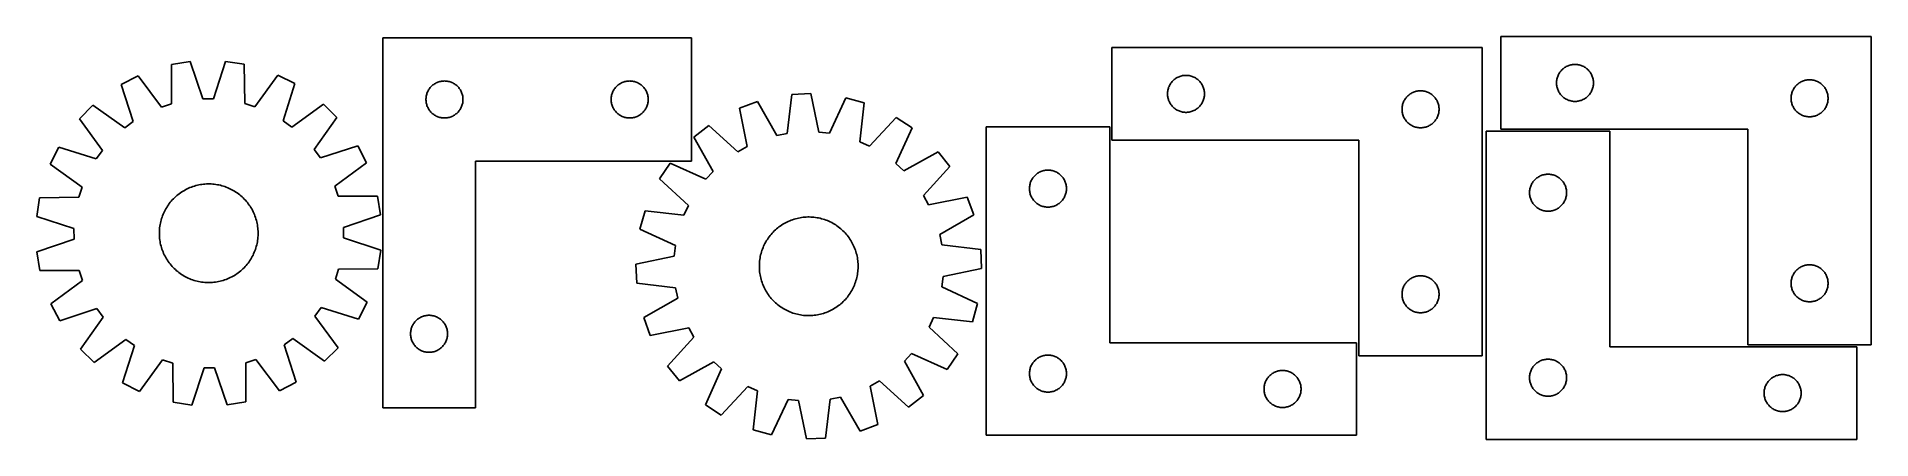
# Model space of a CAD drawing. Header units: millimetres. Extents: x 7 to 1493, y 7 to 333.
import ezdxf

# ---------------------------------------------------------------- set-up
doc = ezdxf.new("R2010")
doc.units = ezdxf.units.MM
doc.layers.add('CUT', color=7, linetype='CONTINUOUS', true_color=0x000000)

msp = doc.modelspace()

# ---------------------------------------------------------------- linework, layer by layer
at = {"layer": 'CUT'}
for p, q in [((287.038046, 332.12307), (287.038046, 32.12307)), ((537.038046, 332.12307), (287.038046, 332.12307)), ((537.038046, 232.12307), (537.038046, 332.12307)), ((1492.726573, 333.064977), (1192.726573, 333.064977)), ((1192.726573, 333.064977), (1192.726573, 258.064977)), ((1492.726573, 83.064977), (1492.726573, 333.064977)), ((131.154841, 312.841838), (115.969789, 310.362982)), ((141.279802, 282.734365), (131.154841, 312.841838)), ((159.693369, 312.977004), (149.854049, 282.774975)), ((174.90122, 310.642096), (159.693369, 312.977004)), ((1177.63055, 324.184362), (877.63055, 324.184362)), ((877.63055, 324.184362), (877.63055, 249.184362)), ((1177.63055, 74.184362), (1177.63055, 324.184362)), ((88.869805, 301.415541), (75.19397, 294.36557)), ((107.802935, 275.910418), (88.869805, 301.415541)), ((115.969789, 310.362982), (115.94498, 278.598628)), ((175.22691, 278.879403), (174.90122, 310.642096)), ((202.084741, 301.951757), (183.394053, 276.268437)), ((215.826742, 295.031644), (202.084741, 301.951757)), ((926.888267, 297.153524), (927.44145, 297.692642)), ((927.44145, 297.692642), (928.021652, 298.202568)), ((928.021652, 298.202568), (928.627336, 298.68195)), ((928.627336, 298.68195), (929.256894, 299.129517)), ((929.256894, 299.129517), (929.908658, 299.544081)), ((929.908658, 299.544081), (930.580899, 299.924544)), ((930.580899, 299.924544), (931.271834, 300.269896)), ((931.271834, 300.269896), (931.979631, 300.579221)), ((931.979631, 300.579221), (932.702414, 300.8517)), ((932.702414, 300.8517), (933.438265, 301.08661)), ((933.438265, 301.08661), (934.185234, 301.283327)), ((934.185234, 301.283327), (934.941338, 301.441331)), ((934.941338, 301.441331), (935.704574, 301.560202)), ((935.704574, 301.560202), (936.472918, 301.639625)), ((936.472918, 301.639625), (937.244331, 301.679389)), ((937.244331, 301.679389), (938.016768, 301.679389)), ((938.016768, 301.679389), (938.788182, 301.639625)), ((938.788182, 301.639625), (939.556525, 301.560202)), ((939.556525, 301.560202), (940.319761, 301.441331)), ((940.319761, 301.441331), (941.075866, 301.283327)), ((941.075866, 301.283327), (941.822834, 301.08661)), ((941.822834, 301.08661), (942.558685, 300.8517)), ((942.558685, 300.8517), (943.281468, 300.579221)), ((943.281468, 300.579221), (943.989266, 300.269896)), ((943.989266, 300.269896), (944.680201, 299.924544)), ((944.680201, 299.924544), (945.352442, 299.544081)), ((945.352442, 299.544081), (946.004206, 299.129517)), ((946.004206, 299.129517), (946.633764, 298.68195)), ((946.633764, 298.68195), (947.239447, 298.202568)), ((947.239447, 298.202568), (947.81965, 297.692642)), ((947.81965, 297.692642), (948.372833, 297.153524)), ((1237.806075, 297.107292), (1237.905255, 297.873336)), ((1237.905255, 297.873336), (1238.043738, 298.633258)), ((1238.043738, 298.633258), (1238.221157, 299.385044)), ((1238.221157, 299.385044), (1238.437043, 300.126699)), ((1238.437043, 300.126699), (1238.690821, 300.856258)), ((1238.690821, 300.856258), (1238.98182, 301.571786)), ((1238.98182, 301.571786), (1239.309267, 302.271384)), ((1239.309267, 302.271384), (1239.672295, 302.953198)), ((1239.672295, 302.953198), (1240.06994, 303.61542)), ((1240.06994, 303.61542), (1240.501148, 304.256293)), ((1240.501148, 304.256293), (1240.964776, 304.874119)), ((1240.964776, 304.874119), (1241.459594, 305.467259)), ((1241.459594, 305.467259), (1241.98429, 306.034139)), ((1241.98429, 306.034139), (1242.537473, 306.573257)), ((1242.537473, 306.573257), (1243.117676, 307.083184)), ((1243.117676, 307.083184), (1243.723359, 307.562566)), ((1243.723359, 307.562566), (1244.352917, 308.010132)), ((1244.352917, 308.010132), (1245.004681, 308.424696)), ((1245.004681, 308.424696), (1245.676922, 308.805159)), ((1245.676922, 308.805159), (1246.367857, 309.150511)), ((1246.367857, 309.150511), (1247.075655, 309.459836)), ((1247.075655, 309.459836), (1247.798438, 309.732315)), ((1247.798438, 309.732315), (1248.534289, 309.967225)), ((1248.534289, 309.967225), (1249.281257, 310.163943)), ((1249.281257, 310.163943), (1250.037362, 310.321946)), ((1250.037362, 310.321946), (1250.800598, 310.440817)), ((1250.800598, 310.440817), (1251.568941, 310.52024)), ((1251.568941, 310.52024), (1252.340355, 310.560004)), ((1252.340355, 310.560004), (1253.112792, 310.560004)), ((1253.112792, 310.560004), (1253.884205, 310.52024)), ((1253.884205, 310.52024), (1254.652549, 310.440817)), ((1254.652549, 310.440817), (1255.415785, 310.321946)), ((1255.415785, 310.321946), (1256.171889, 310.163943)), ((1256.171889, 310.163943), (1256.918858, 309.967225)), ((1256.918858, 309.967225), (1257.654709, 309.732315)), ((1257.654709, 309.732315), (1258.377492, 309.459836)), ((1258.377492, 309.459836), (1259.085289, 309.150511)), ((1259.085289, 309.150511), (1259.776224, 308.805159)), ((1259.776224, 308.805159), (1260.448465, 308.424696)), ((1260.448465, 308.424696), (1261.100229, 308.010132)), ((1261.100229, 308.010132), (1261.729788, 307.562566)), ((1261.729788, 307.562566), (1262.335471, 307.083184)), ((1262.335471, 307.083184), (1262.915673, 306.573257)), ((1262.915673, 306.573257), (1263.468856, 306.034139)), ((1263.468856, 306.034139), (1263.993552, 305.467259)), ((1263.993552, 305.467259), (1264.48837, 304.874119)), ((1264.48837, 304.874119), (1264.951998, 304.256293)), ((1264.951998, 304.256293), (1265.383207, 303.61542)), ((1265.383207, 303.61542), (1265.780852, 302.953198)), ((1265.780852, 302.953198), (1266.14388, 302.271384)), ((1266.14388, 302.271384), (1266.471327, 301.571786)), ((1266.471327, 301.571786), (1266.762326, 300.856258)), ((1266.762326, 300.856258), (1267.016104, 300.126699)), ((1267.016104, 300.126699), (1267.231989, 299.385044)), ((1267.231989, 299.385044), (1267.409409, 298.633258)), ((1267.409409, 298.633258), (1267.547892, 297.873336)), ((1267.547892, 297.873336), (1267.647071, 297.107292)), ((1437.075655, 296.959836), (1437.798438, 297.232315)), ((1437.798438, 297.232315), (1438.534289, 297.467225)), ((1438.534289, 297.467225), (1439.281257, 297.663943)), ((1439.281257, 297.663943), (1440.037362, 297.821946)), ((1440.037362, 297.821946), (1440.800598, 297.940817)), ((1440.800598, 297.940817), (1441.568941, 298.02024)), ((1441.568941, 298.02024), (1442.340355, 298.060004)), ((1442.340355, 298.060004), (1443.112792, 298.060004)), ((1443.112792, 298.060004), (1443.884205, 298.02024)), ((1443.884205, 298.02024), (1444.652549, 297.940817)), ((1444.652549, 297.940817), (1445.415785, 297.821946)), ((1445.415785, 297.821946), (1446.171889, 297.663943)), ((1446.171889, 297.663943), (1446.918858, 297.467225)), ((1446.918858, 297.467225), (1447.654709, 297.232315)), ((1447.654709, 297.232315), (1448.377492, 296.959836)), ((75.19397, 294.36557), (84.986101, 264.148208)), ((149.854049, 282.774975), (141.279802, 282.734365)), ((206.321279, 264.722884), (215.826742, 295.031644)), ((322.043019, 282.509288), (322.082783, 283.280702)), ((322.043019, 281.736851), (322.043019, 282.509288)), ((322.082783, 283.280702), (322.162206, 284.049045)), ((322.162206, 284.049045), (322.281076, 284.812281)), ((322.281076, 284.812281), (322.43908, 285.568386)), ((322.43908, 285.568386), (322.635798, 286.315354)), ((322.635798, 286.315354), (322.870707, 287.051205)), ((322.870707, 287.051205), (323.143186, 287.773988)), ((323.143186, 287.773988), (323.452512, 288.481786)), ((323.452512, 288.481786), (323.797864, 289.172721)), ((323.797864, 289.172721), (324.178326, 289.844962)), ((324.178326, 289.844962), (324.592891, 290.496726)), ((324.592891, 290.496726), (325.040457, 291.126284)), ((325.040457, 291.126284), (325.519839, 291.731967)), ((325.519839, 291.731967), (326.029765, 292.31217)), ((326.029765, 292.31217), (326.568883, 292.865353)), ((326.568883, 292.865353), (327.135764, 293.390049)), ((327.135764, 293.390049), (327.728903, 293.884867)), ((327.728903, 293.884867), (328.346729, 294.348495)), ((328.346729, 294.348495), (328.987603, 294.779703)), ((328.987603, 294.779703), (329.649825, 295.177348)), ((329.649825, 295.177348), (330.331639, 295.540376)), ((330.331639, 295.540376), (331.031237, 295.867823)), ((331.031237, 295.867823), (331.746764, 296.158822)), ((331.746764, 296.158822), (332.476323, 296.4126)), ((332.476323, 296.4126), (333.217979, 296.628486)), ((333.217979, 296.628486), (333.969765, 296.805905)), ((333.969765, 296.805905), (334.729687, 296.944388)), ((334.729687, 296.944388), (335.495731, 297.043568)), ((335.495731, 297.043568), (336.265864, 297.103181)), ((336.265864, 297.103181), (337.038046, 297.12307)), ((337.038046, 297.12307), (337.810227, 297.103181)), ((337.810227, 297.103181), (338.580361, 297.043568)), ((338.580361, 297.043568), (339.346404, 296.944388)), ((339.346404, 296.944388), (340.106327, 296.805905)), ((340.106327, 296.805905), (340.858113, 296.628486)), ((340.858113, 296.628486), (341.599768, 296.4126)), ((341.599768, 296.4126), (342.329327, 296.158822)), ((342.329327, 296.158822), (343.044854, 295.867823)), ((343.044854, 295.867823), (343.744453, 295.540376)), ((343.744453, 295.540376), (344.426267, 295.177348)), ((344.426267, 295.177348), (345.088489, 294.779703)), ((345.088489, 294.779703), (345.729362, 294.348495)), ((345.729362, 294.348495), (346.347188, 293.884867)), ((346.347188, 293.884867), (346.940328, 293.390049)), ((346.940328, 293.390049), (347.507208, 292.865353)), ((347.507208, 292.865353), (348.046326, 292.31217)), ((348.046326, 292.31217), (348.556252, 291.731967)), ((348.556252, 291.731967), (349.035634, 291.126284)), ((349.035634, 291.126284), (349.483201, 290.496726)), ((349.483201, 290.496726), (349.897765, 289.844962)), ((349.897765, 289.844962), (350.278228, 289.172721)), ((350.278228, 289.172721), (350.62358, 288.481786)), ((350.62358, 288.481786), (350.932905, 287.773988)), ((350.932905, 287.773988), (351.205384, 287.051205)), ((351.205384, 287.051205), (351.440294, 286.315354)), ((351.440294, 286.315354), (351.637011, 285.568386)), ((351.637011, 285.568386), (351.795015, 284.812281)), ((351.795015, 284.812281), (351.913886, 284.049045)), ((351.913886, 284.049045), (351.993309, 283.280702)), ((351.993309, 283.280702), (352.033073, 282.509288)), ((352.033073, 282.509288), (352.033073, 281.736851)), ((472.043019, 282.509288), (472.082783, 283.280702)), ((472.043019, 281.736851), (472.043019, 282.509288)), ((472.082783, 283.280702), (472.162206, 284.049045)), ((472.162206, 284.049045), (472.281076, 284.812281)), ((472.281076, 284.812281), (472.43908, 285.568386)), ((472.43908, 285.568386), (472.635798, 286.315354)), ((472.635798, 286.315354), (472.870707, 287.051205)), ((472.870707, 287.051205), (473.143186, 287.773988)), ((473.143186, 287.773988), (473.452512, 288.481786)), ((473.452512, 288.481786), (473.797864, 289.172721)), ((473.797864, 289.172721), (474.178326, 289.844962)), ((474.178326, 289.844962), (474.592891, 290.496726)), ((474.592891, 290.496726), (475.040457, 291.126284)), ((475.040457, 291.126284), (475.519839, 291.731967)), ((475.519839, 291.731967), (476.029765, 292.31217)), ((476.029765, 292.31217), (476.568883, 292.865353)), ((476.568883, 292.865353), (477.135764, 293.390049)), ((477.135764, 293.390049), (477.728903, 293.884867)), ((477.728903, 293.884867), (478.346729, 294.348495)), ((478.346729, 294.348495), (478.987603, 294.779703)), ((478.987603, 294.779703), (479.649825, 295.177348)), ((479.649825, 295.177348), (480.331639, 295.540376)), ((480.331639, 295.540376), (481.031237, 295.867823)), ((481.031237, 295.867823), (481.746764, 296.158822)), ((481.746764, 296.158822), (482.476323, 296.4126)), ((482.476323, 296.4126), (483.217979, 296.628486)), ((483.217979, 296.628486), (483.969765, 296.805905)), ((483.969765, 296.805905), (484.729687, 296.944388)), ((484.729687, 296.944388), (485.495731, 297.043568)), ((485.495731, 297.043568), (486.265864, 297.103181)), ((486.265864, 297.103181), (487.038046, 297.12307)), ((487.038046, 297.12307), (487.810227, 297.103181)), ((487.810227, 297.103181), (488.580361, 297.043568)), ((488.580361, 297.043568), (489.346404, 296.944388)), ((489.346404, 296.944388), (490.106327, 296.805905)), ((490.106327, 296.805905), (490.858113, 296.628486)), ((490.858113, 296.628486), (491.599768, 296.4126)), ((491.599768, 296.4126), (492.329327, 296.158822)), ((492.329327, 296.158822), (493.044854, 295.867823)), ((493.044854, 295.867823), (493.744453, 295.540376)), ((493.744453, 295.540376), (494.426267, 295.177348)), ((494.426267, 295.177348), (495.088489, 294.779703)), ((495.088489, 294.779703), (495.729362, 294.348495)), ((495.729362, 294.348495), (496.347188, 293.884867)), ((496.347188, 293.884867), (496.940328, 293.390049)), ((496.940328, 293.390049), (497.507208, 292.865353)), ((497.507208, 292.865353), (498.046326, 292.31217)), ((498.046326, 292.31217), (498.556252, 291.731967)), ((498.556252, 291.731967), (499.035634, 291.126284)), ((499.035634, 291.126284), (499.483201, 290.496726)), ((499.483201, 290.496726), (499.897765, 289.844962)), ((499.897765, 289.844962), (500.278228, 289.172721)), ((500.278228, 289.172721), (500.62358, 288.481786)), ((500.62358, 288.481786), (500.932905, 287.773988)), ((500.932905, 287.773988), (501.205384, 287.051205)), ((501.205384, 287.051205), (501.440294, 286.315354)), ((501.440294, 286.315354), (501.637011, 285.568386)), ((501.637011, 285.568386), (501.795015, 284.812281)), ((501.795015, 284.812281), (501.913886, 284.049045)), ((501.913886, 284.049045), (501.993309, 283.280702)), ((501.993309, 283.280702), (502.033073, 282.509288)), ((502.033073, 282.509288), (502.033073, 281.736851)), ((618.438698, 286.189454), (614.632374, 254.653971)), ((633.810869, 286.842829), (618.438698, 286.189454)), ((640.279386, 255.744067), (633.810869, 286.842829)), ((662.162515, 283.579391), (648.797486, 254.763584)), ((676.984222, 279.450526), (662.162515, 283.579391)), ((922.63055, 286.684362), (922.650438, 287.456543)), ((922.650438, 285.91218), (922.63055, 286.684362)), ((922.650438, 287.456543), (922.710052, 288.226677)), ((922.710052, 285.142047), (922.650438, 285.91218)), ((922.710052, 288.226677), (922.809231, 288.99272)), ((922.809231, 284.376003), (922.710052, 285.142047)), ((922.809231, 288.99272), (922.947714, 289.752643)), ((922.947714, 283.616081), (922.809231, 284.376003)), ((922.947714, 289.752643), (923.125134, 290.504429)), ((923.125134, 282.864295), (922.947714, 283.616081)), ((923.125134, 290.504429), (923.341019, 291.246084)), ((923.341019, 282.122639), (923.125134, 282.864295)), ((923.341019, 291.246084), (923.594797, 291.975643)), ((923.594797, 291.975643), (923.885796, 292.69117)), ((923.885796, 292.69117), (924.213244, 293.390769)), ((924.213244, 293.390769), (924.576271, 294.072583)), ((924.576271, 294.072583), (924.973916, 294.734805)), ((924.973916, 294.734805), (925.405125, 295.375678)), ((925.405125, 295.375678), (925.868753, 295.993504)), ((925.868753, 295.993504), (926.363571, 296.586644)), ((926.363571, 296.586644), (926.888267, 297.153524)), ((948.372833, 297.153524), (948.897529, 296.586644)), ((948.897529, 296.586644), (949.392347, 295.993504)), ((949.392347, 295.993504), (949.855975, 295.375678)), ((949.855975, 295.375678), (950.287183, 294.734805)), ((950.287183, 294.734805), (950.684828, 294.072583)), ((950.684828, 294.072583), (951.047856, 293.390769)), ((951.047856, 293.390769), (951.375303, 292.69117)), ((951.375303, 292.69117), (951.666302, 291.975643)), ((951.666302, 291.975643), (951.92008, 291.246084)), ((951.92008, 291.246084), (952.135966, 290.504429)), ((952.135966, 282.864295), (951.92008, 282.122639)), ((952.135966, 290.504429), (952.313385, 289.752643)), ((952.313385, 283.616081), (952.135966, 282.864295)), ((952.313385, 289.752643), (952.451868, 288.99272)), ((952.451868, 284.376003), (952.313385, 283.616081)), ((952.451868, 288.99272), (952.551048, 288.226677)), ((952.551048, 285.142047), (952.451868, 284.376003)), ((952.551048, 288.226677), (952.610661, 287.456543)), ((952.610661, 285.91218), (952.551048, 285.142047)), ((952.610661, 287.456543), (952.63055, 286.684362)), ((952.63055, 286.684362), (952.610661, 285.91218)), ((1114.973916, 282.234805), (1115.405125, 282.875678)), ((1115.405125, 282.875678), (1115.868753, 283.493504)), ((1115.868753, 283.493504), (1116.363571, 284.086644)), ((1116.363571, 284.086644), (1116.888267, 284.653524)), ((1116.888267, 284.653524), (1117.44145, 285.192642)), ((1117.44145, 285.192642), (1118.021652, 285.702568)), ((1118.021652, 285.702568), (1118.627336, 286.18195)), ((1118.627336, 286.18195), (1119.256894, 286.629517)), ((1119.256894, 286.629517), (1119.908658, 287.044081)), ((1119.908658, 287.044081), (1120.580899, 287.424544)), ((1120.580899, 287.424544), (1121.271834, 287.769896)), ((1121.271834, 287.769896), (1121.979631, 288.079221)), ((1121.979631, 288.079221), (1122.702414, 288.3517)), ((1122.702414, 288.3517), (1123.438265, 288.58661)), ((1123.438265, 288.58661), (1124.185234, 288.783327)), ((1124.185234, 288.783327), (1124.941338, 288.941331)), ((1124.941338, 288.941331), (1125.704574, 289.060202)), ((1125.704574, 289.060202), (1126.472918, 289.139625)), ((1126.472918, 289.139625), (1127.244331, 289.179389)), ((1127.244331, 289.179389), (1128.016768, 289.179389)), ((1128.016768, 289.179389), (1128.788182, 289.139625)), ((1128.788182, 289.139625), (1129.556525, 289.060202)), ((1129.556525, 289.060202), (1130.319761, 288.941331)), ((1130.319761, 288.941331), (1131.075866, 288.783327)), ((1131.075866, 288.783327), (1131.822834, 288.58661)), ((1131.822834, 288.58661), (1132.558685, 288.3517)), ((1132.558685, 288.3517), (1133.281468, 288.079221)), ((1133.281468, 288.079221), (1133.989266, 287.769896)), ((1133.989266, 287.769896), (1134.680201, 287.424544)), ((1134.680201, 287.424544), (1135.352442, 287.044081)), ((1135.352442, 287.044081), (1136.004206, 286.629517)), ((1136.004206, 286.629517), (1136.633764, 286.18195)), ((1136.633764, 286.18195), (1137.239447, 285.702568)), ((1137.239447, 285.702568), (1137.81965, 285.192642)), ((1137.81965, 285.192642), (1138.372833, 284.653524)), ((1138.372833, 284.653524), (1138.897529, 284.086644)), ((1138.897529, 284.086644), (1139.392347, 283.493504)), ((1139.392347, 283.493504), (1139.855975, 282.875678)), ((1139.855975, 282.875678), (1140.287183, 282.234805)), ((1237.726573, 295.564977), (1237.746462, 296.337158)), ((1237.746462, 294.792796), (1237.726573, 295.564977)), ((1237.746462, 296.337158), (1237.806075, 297.107292)), ((1237.806075, 294.022662), (1237.746462, 294.792796)), ((1237.905255, 293.256618), (1237.806075, 294.022662)), ((1238.043738, 292.496696), (1237.905255, 293.256618)), ((1238.221157, 291.74491), (1238.043738, 292.496696)), ((1238.437043, 291.003254), (1238.221157, 291.74491)), ((1238.690821, 290.273696), (1238.437043, 291.003254)), ((1238.98182, 289.558168), (1238.690821, 290.273696)), ((1239.309267, 288.85857), (1238.98182, 289.558168)), ((1239.672295, 288.176756), (1239.309267, 288.85857)), ((1240.06994, 287.514534), (1239.672295, 288.176756)), ((1240.501148, 286.873661), (1240.06994, 287.514534)), ((1240.964776, 286.255835), (1240.501148, 286.873661)), ((1241.459594, 285.662695), (1240.964776, 286.255835)), ((1241.98429, 285.095815), (1241.459594, 285.662695)), ((1242.537473, 284.556696), (1241.98429, 285.095815)), ((1243.117676, 284.04677), (1242.537473, 284.556696)), ((1243.723359, 283.567388), (1243.117676, 284.04677)), ((1244.352917, 283.119822), (1243.723359, 283.567388)), ((1245.004681, 282.705258), (1244.352917, 283.119822)), ((1245.676922, 282.324795), (1245.004681, 282.705258)), ((1260.448465, 282.705258), (1259.776224, 282.324795)), ((1261.100229, 283.119822), (1260.448465, 282.705258)), ((1261.729788, 283.567388), (1261.100229, 283.119822)), ((1262.335471, 284.04677), (1261.729788, 283.567388)), ((1262.915673, 284.556696), (1262.335471, 284.04677)), ((1263.468856, 285.095815), (1262.915673, 284.556696)), ((1263.993552, 285.662695), (1263.468856, 285.095815)), ((1264.48837, 286.255835), (1263.993552, 285.662695)), ((1264.951998, 286.873661), (1264.48837, 286.255835)), ((1265.383207, 287.514534), (1264.951998, 286.873661)), ((1265.780852, 288.176756), (1265.383207, 287.514534)), ((1266.14388, 288.85857), (1265.780852, 288.176756)), ((1266.471327, 289.558168), (1266.14388, 288.85857)), ((1266.762326, 290.273696), (1266.471327, 289.558168)), ((1267.016104, 291.003254), (1266.762326, 290.273696)), ((1267.231989, 291.74491), (1267.016104, 291.003254)), ((1267.409409, 292.496696), (1267.231989, 291.74491)), ((1267.547892, 293.256618), (1267.409409, 292.496696)), ((1267.647071, 294.022662), (1267.547892, 293.256618)), ((1267.647071, 297.107292), (1267.706685, 296.337158)), ((1267.706685, 294.792796), (1267.647071, 294.022662)), ((1267.706685, 296.337158), (1267.726573, 295.564977)), ((1267.726573, 295.564977), (1267.706685, 294.792796)), ((1427.726573, 283.064977), (1427.746462, 283.837158)), ((1427.746462, 282.292796), (1427.726573, 283.064977)), ((1427.746462, 283.837158), (1427.806075, 284.607292)), ((1427.806075, 284.607292), (1427.905255, 285.373336)), ((1427.905255, 285.373336), (1428.043738, 286.133258)), ((1428.043738, 286.133258), (1428.221157, 286.885044)), ((1428.221157, 286.885044), (1428.437043, 287.626699)), ((1428.437043, 287.626699), (1428.690821, 288.356258)), ((1428.690821, 288.356258), (1428.98182, 289.071786)), ((1428.98182, 289.071786), (1429.309267, 289.771384)), ((1429.309267, 289.771384), (1429.672295, 290.453198)), ((1429.672295, 290.453198), (1430.06994, 291.11542)), ((1430.06994, 291.11542), (1430.501148, 291.756293)), ((1430.501148, 291.756293), (1430.964776, 292.374119)), ((1430.964776, 292.374119), (1431.459594, 292.967259)), ((1431.459594, 292.967259), (1431.98429, 293.534139)), ((1431.98429, 293.534139), (1432.537473, 294.073257)), ((1432.537473, 294.073257), (1433.117676, 294.583184)), ((1433.117676, 294.583184), (1433.723359, 295.062566)), ((1433.723359, 295.062566), (1434.352917, 295.510132)), ((1434.352917, 295.510132), (1435.004681, 295.924696)), ((1435.004681, 295.924696), (1435.676922, 296.305159)), ((1435.676922, 296.305159), (1436.367857, 296.650511)), ((1436.367857, 296.650511), (1437.075655, 296.959836)), ((1448.377492, 296.959836), (1449.085289, 296.650511)), ((1449.085289, 296.650511), (1449.776224, 296.305159)), ((1449.776224, 296.305159), (1450.448465, 295.924696)), ((1450.448465, 295.924696), (1451.100229, 295.510132)), ((1451.100229, 295.510132), (1451.729788, 295.062566)), ((1451.729788, 295.062566), (1452.335471, 294.583184)), ((1452.335471, 294.583184), (1452.915673, 294.073257)), ((1452.915673, 294.073257), (1453.468856, 293.534139)), ((1453.468856, 293.534139), (1453.993552, 292.967259)), ((1453.993552, 292.967259), (1454.48837, 292.374119)), ((1454.48837, 292.374119), (1454.951998, 291.756293)), ((1454.951998, 291.756293), (1455.383207, 291.11542)), ((1455.383207, 291.11542), (1455.780852, 290.453198)), ((1455.780852, 290.453198), (1456.14388, 289.771384)), ((1456.14388, 289.771384), (1456.471327, 289.071786)), ((1456.471327, 289.071786), (1456.762326, 288.356258)), ((1456.762326, 288.356258), (1457.016104, 287.626699)), ((1457.016104, 287.626699), (1457.231989, 286.885044)), ((1457.231989, 286.885044), (1457.409409, 286.133258)), ((1457.409409, 286.133258), (1457.547892, 285.373336)), ((1457.547892, 285.373336), (1457.647071, 284.607292)), ((1457.647071, 284.607292), (1457.706685, 283.837158)), ((1457.706685, 283.837158), (1457.726573, 283.064977)), ((1457.726573, 283.064977), (1457.706685, 282.292796)), ((52.185265, 277.481692), (41.357334, 266.550706)), ((78.073259, 259.075538), (52.185265, 277.481692)), ((115.94498, 278.598628), (107.802935, 275.910418)), ((183.394053, 276.268437), (175.22691, 278.879403)), ((238.994344, 278.36647), (213.281861, 259.715922)), ((231.519176, 241.650545), (249.925331, 267.538539)), ((249.925331, 267.538539), (238.994344, 278.36647)), ((322.082783, 280.965438), (322.043019, 281.736851)), ((322.162206, 280.197094), (322.082783, 280.965438)), ((322.281076, 279.433858), (322.162206, 280.197094)), ((322.43908, 278.677754), (322.281076, 279.433858)), ((322.635798, 277.930785), (322.43908, 278.677754)), ((322.870707, 277.194934), (322.635798, 277.930785)), ((323.143186, 276.472151), (322.870707, 277.194934)), ((323.452512, 275.764354), (323.143186, 276.472151)), ((323.797864, 275.073419), (323.452512, 275.764354)), ((324.178326, 274.401178), (323.797864, 275.073419)), ((324.592891, 273.749414), (324.178326, 274.401178)), ((325.040457, 273.119856), (324.592891, 273.749414)), ((325.519839, 272.514172), (325.040457, 273.119856)), ((326.029765, 271.93397), (325.519839, 272.514172)), ((326.568883, 271.380787), (326.029765, 271.93397)), ((327.135764, 270.856091), (326.568883, 271.380787)), ((327.728903, 270.361273), (327.135764, 270.856091)), ((328.346729, 269.897645), (327.728903, 270.361273)), ((328.987603, 269.466436), (328.346729, 269.897645)), ((329.649825, 269.068791), (328.987603, 269.466436)), ((330.331639, 268.705764), (329.649825, 269.068791)), ((331.031237, 268.378316), (330.331639, 268.705764)), ((331.746764, 268.087317), (331.031237, 268.378316)), ((332.476323, 267.833539), (331.746764, 268.087317)), ((333.217979, 267.617654), (332.476323, 267.833539)), ((333.969765, 267.440234), (333.217979, 267.617654)), ((340.858113, 267.617654), (340.106327, 267.440234)), ((341.599768, 267.833539), (340.858113, 267.617654)), ((342.329327, 268.087317), (341.599768, 267.833539)), ((343.044854, 268.378316), (342.329327, 268.087317)), ((343.744453, 268.705764), (343.044854, 268.378316)), ((344.426267, 269.068791), (343.744453, 268.705764)), ((345.088489, 269.466436), (344.426267, 269.068791)), ((345.729362, 269.897645), (345.088489, 269.466436)), ((346.347188, 270.361273), (345.729362, 269.897645)), ((346.940328, 270.856091), (346.347188, 270.361273)), ((347.507208, 271.380787), (346.940328, 270.856091)), ((348.046326, 271.93397), (347.507208, 271.380787)), ((348.556252, 272.514172), (348.046326, 271.93397)), ((349.035634, 273.119856), (348.556252, 272.514172)), ((349.483201, 273.749414), (349.035634, 273.119856)), ((349.897765, 274.401178), (349.483201, 273.749414)), ((350.278228, 275.073419), (349.897765, 274.401178)), ((350.62358, 275.764354), (350.278228, 275.073419)), ((350.932905, 276.472151), (350.62358, 275.764354)), ((351.205384, 277.194934), (350.932905, 276.472151)), ((351.440294, 277.930785), (351.205384, 277.194934)), ((351.637011, 278.677754), (351.440294, 277.930785)), ((351.795015, 279.433858), (351.637011, 278.677754)), ((351.913886, 280.197094), (351.795015, 279.433858)), ((351.993309, 280.965438), (351.913886, 280.197094)), ((352.033073, 281.736851), (351.993309, 280.965438)), ((472.082783, 280.965438), (472.043019, 281.736851)), ((472.162206, 280.197094), (472.082783, 280.965438)), ((472.281076, 279.433858), (472.162206, 280.197094)), ((472.43908, 278.677754), (472.281076, 279.433858)), ((472.635798, 277.930785), (472.43908, 278.677754)), ((472.870707, 277.194934), (472.635798, 277.930785)), ((473.143186, 276.472151), (472.870707, 277.194934)), ((473.452512, 275.764354), (473.143186, 276.472151)), ((473.797864, 275.073419), (473.452512, 275.764354)), ((474.178326, 274.401178), (473.797864, 275.073419)), ((474.592891, 273.749414), (474.178326, 274.401178)), ((475.040457, 273.119856), (474.592891, 273.749414)), ((475.519839, 272.514172), (475.040457, 273.119856)), ((476.029765, 271.93397), (475.519839, 272.514172)), ((476.568883, 271.380787), (476.029765, 271.93397)), ((477.135764, 270.856091), (476.568883, 271.380787)), ((477.728903, 270.361273), (477.135764, 270.856091)), ((478.346729, 269.897645), (477.728903, 270.361273)), ((478.987603, 269.466436), (478.346729, 269.897645)), ((479.649825, 269.068791), (478.987603, 269.466436)), ((480.331639, 268.705764), (479.649825, 269.068791)), ((481.031237, 268.378316), (480.331639, 268.705764)), ((481.746764, 268.087317), (481.031237, 268.378316)), ((482.476323, 267.833539), (481.746764, 268.087317)), ((483.217979, 267.617654), (482.476323, 267.833539)), ((483.969765, 267.440234), (483.217979, 267.617654)), ((490.858113, 267.617654), (490.106327, 267.440234)), ((491.599768, 267.833539), (490.858113, 267.617654)), ((492.329327, 268.087317), (491.599768, 267.833539)), ((493.044854, 268.378316), (492.329327, 268.087317)), ((493.744453, 268.705764), (493.044854, 268.378316)), ((494.426267, 269.068791), (493.744453, 268.705764)), ((495.088489, 269.466436), (494.426267, 269.068791)), ((495.729362, 269.897645), (495.088489, 269.466436)), ((496.347188, 270.361273), (495.729362, 269.897645)), ((496.940328, 270.856091), (496.347188, 270.361273)), ((497.507208, 271.380787), (496.940328, 270.856091)), ((498.046326, 271.93397), (497.507208, 271.380787)), ((498.556252, 272.514172), (498.046326, 271.93397)), ((499.035634, 273.119856), (498.556252, 272.514172)), ((499.483201, 273.749414), (499.035634, 273.119856)), ((499.897765, 274.401178), (499.483201, 273.749414)), ((500.278228, 275.073419), (499.897765, 274.401178)), ((500.62358, 275.764354), (500.278228, 275.073419)), ((500.932905, 276.472151), (500.62358, 275.764354)), ((501.205384, 277.194934), (500.932905, 276.472151)), ((501.440294, 277.930785), (501.205384, 277.194934)), ((501.637011, 278.677754), (501.440294, 277.930785)), ((501.795015, 279.433858), (501.637011, 278.677754)), ((501.913886, 280.197094), (501.795015, 279.433858)), ((501.993309, 280.965438), (501.913886, 280.197094)), ((502.033073, 281.736851), (501.993309, 280.965438)), ((590.466223, 280.532027), (576.048324, 275.160368)), ((576.048324, 275.160368), (582.173295, 243.992123)), ((606.228194, 252.954228), (590.466223, 280.532027)), ((673.526101, 247.874964), (676.984222, 279.450526)), ((702.939782, 267.585672), (681.32431, 244.310232)), ((715.760174, 259.078729), (702.939782, 267.585672)), ((923.594797, 281.39308), (923.341019, 282.122639)), ((923.885796, 280.677553), (923.594797, 281.39308)), ((924.213244, 279.977955), (923.885796, 280.677553)), ((924.576271, 279.296141), (924.213244, 279.977955)), ((924.973916, 278.633919), (924.576271, 279.296141)), ((925.405125, 277.993045), (924.973916, 278.633919)), ((925.868753, 277.37522), (925.405125, 277.993045)), ((926.363571, 276.78208), (925.868753, 277.37522)), ((926.888267, 276.215199), (926.363571, 276.78208)), ((927.44145, 275.676081), (926.888267, 276.215199)), ((928.021652, 275.166155), (927.44145, 275.676081)), ((928.627336, 274.686773), (928.021652, 275.166155)), ((929.256894, 274.239207), (928.627336, 274.686773)), ((929.908658, 273.824642), (929.256894, 274.239207)), ((930.580899, 273.44418), (929.908658, 273.824642)), ((931.271834, 273.098828), (930.580899, 273.44418)), ((931.979631, 272.789502), (931.271834, 273.098828)), ((932.702414, 272.517023), (931.979631, 272.789502)), ((933.438265, 272.282114), (932.702414, 272.517023)), ((934.185234, 272.085396), (933.438265, 272.282114)), ((934.941338, 271.927392), (934.185234, 272.085396)), ((935.704574, 271.808522), (934.941338, 271.927392)), ((936.472918, 271.729099), (935.704574, 271.808522)), ((937.244331, 271.689335), (936.472918, 271.729099)), ((938.016768, 271.689335), (937.244331, 271.689335)), ((938.788182, 271.729099), (938.016768, 271.689335)), ((939.556525, 271.808522), (938.788182, 271.729099)), ((940.319761, 271.927392), (939.556525, 271.808522)), ((941.075866, 272.085396), (940.319761, 271.927392)), ((941.822834, 272.282114), (941.075866, 272.085396)), ((942.558685, 272.517023), (941.822834, 272.282114)), ((943.281468, 272.789502), (942.558685, 272.517023)), ((943.989266, 273.098828), (943.281468, 272.789502)), ((944.680201, 273.44418), (943.989266, 273.098828)), ((945.352442, 273.824642), (944.680201, 273.44418)), ((946.004206, 274.239207), (945.352442, 273.824642)), ((946.633764, 274.686773), (946.004206, 274.239207)), ((947.239447, 275.166155), (946.633764, 274.686773)), ((947.81965, 275.676081), (947.239447, 275.166155)), ((948.372833, 276.215199), (947.81965, 275.676081)), ((948.897529, 276.78208), (948.372833, 276.215199)), ((949.392347, 277.37522), (948.897529, 276.78208)), ((949.855975, 277.993045), (949.392347, 277.37522)), ((950.287183, 278.633919), (949.855975, 277.993045)), ((950.684828, 279.296141), (950.287183, 278.633919)), ((951.047856, 279.977955), (950.684828, 279.296141)), ((951.375303, 280.677553), (951.047856, 279.977955)), ((951.666302, 281.39308), (951.375303, 280.677553)), ((951.92008, 282.122639), (951.666302, 281.39308)), ((1112.63055, 274.184362), (1112.650438, 274.956543)), ((1112.650438, 273.41218), (1112.63055, 274.184362)), ((1112.650438, 274.956543), (1112.710052, 275.726677)), ((1112.710052, 272.642047), (1112.650438, 273.41218)), ((1112.710052, 275.726677), (1112.809231, 276.49272)), ((1112.809231, 271.876003), (1112.710052, 272.642047)), ((1112.809231, 276.49272), (1112.947714, 277.252643)), ((1112.947714, 271.116081), (1112.809231, 271.876003)), ((1112.947714, 277.252643), (1113.125134, 278.004429)), ((1113.125134, 270.364295), (1112.947714, 271.116081)), ((1113.125134, 278.004429), (1113.341019, 278.746084)), ((1113.341019, 269.622639), (1113.125134, 270.364295)), ((1113.341019, 278.746084), (1113.594797, 279.475643)), ((1113.594797, 268.89308), (1113.341019, 269.622639)), ((1113.594797, 279.475643), (1113.885796, 280.19117)), ((1113.885796, 268.177553), (1113.594797, 268.89308)), ((1113.885796, 280.19117), (1114.213244, 280.890769)), ((1114.213244, 267.477955), (1113.885796, 268.177553)), ((1114.213244, 280.890769), (1114.576271, 281.572583)), ((1114.576271, 266.796141), (1114.213244, 267.477955)), ((1114.576271, 281.572583), (1114.973916, 282.234805)), ((1140.287183, 282.234805), (1140.684828, 281.572583)), ((1140.684828, 281.572583), (1141.047856, 280.890769)), ((1141.047856, 267.477955), (1140.684828, 266.796141)), ((1141.047856, 280.890769), (1141.375303, 280.19117)), ((1141.375303, 268.177553), (1141.047856, 267.477955)), ((1141.375303, 280.19117), (1141.666302, 279.475643)), ((1141.666302, 268.89308), (1141.375303, 268.177553)), ((1141.666302, 279.475643), (1141.92008, 278.746084)), ((1141.92008, 269.622639), (1141.666302, 268.89308)), ((1141.92008, 278.746084), (1142.135966, 278.004429)), ((1142.135966, 270.364295), (1141.92008, 269.622639)), ((1142.135966, 278.004429), (1142.313385, 277.252643)), ((1142.313385, 271.116081), (1142.135966, 270.364295)), ((1142.313385, 277.252643), (1142.451868, 276.49272)), ((1142.451868, 271.876003), (1142.313385, 271.116081)), ((1142.451868, 276.49272), (1142.551048, 275.726677)), ((1142.551048, 272.642047), (1142.451868, 271.876003)), ((1142.551048, 275.726677), (1142.610661, 274.956543)), ((1142.610661, 273.41218), (1142.551048, 272.642047)), ((1142.610661, 274.956543), (1142.63055, 274.184362)), ((1142.63055, 274.184362), (1142.610661, 273.41218)), ((1246.367857, 281.979443), (1245.676922, 282.324795)), ((1247.075655, 281.670117), (1246.367857, 281.979443)), ((1247.798438, 281.397639), (1247.075655, 281.670117)), ((1248.534289, 281.162729), (1247.798438, 281.397639)), ((1249.281257, 280.966011), (1248.534289, 281.162729)), ((1250.037362, 280.808008), (1249.281257, 280.966011)), ((1250.800598, 280.689137), (1250.037362, 280.808008)), ((1251.568941, 280.609714), (1250.800598, 280.689137)), ((1252.340355, 280.56995), (1251.568941, 280.609714)), ((1253.112792, 280.56995), (1252.340355, 280.56995)), ((1253.884205, 280.609714), (1253.112792, 280.56995)), ((1254.652549, 280.689137), (1253.884205, 280.609714)), ((1255.415785, 280.808008), (1254.652549, 280.689137)), ((1256.171889, 280.966011), (1255.415785, 280.808008)), ((1256.918858, 281.162729), (1256.171889, 280.966011)), ((1257.654709, 281.397639), (1256.918858, 281.162729)), ((1258.377492, 281.670117), (1257.654709, 281.397639)), ((1259.085289, 281.979443), (1258.377492, 281.670117)), ((1259.776224, 282.324795), (1259.085289, 281.979443)), ((1427.806075, 281.522662), (1427.746462, 282.292796)), ((1427.905255, 280.756618), (1427.806075, 281.522662)), ((1428.043738, 279.996696), (1427.905255, 280.756618)), ((1428.221157, 279.24491), (1428.043738, 279.996696)), ((1428.437043, 278.503254), (1428.221157, 279.24491)), ((1428.690821, 277.773696), (1428.437043, 278.503254)), ((1428.98182, 277.058168), (1428.690821, 277.773696)), ((1429.309267, 276.35857), (1428.98182, 277.058168)), ((1429.672295, 275.676756), (1429.309267, 276.35857)), ((1430.06994, 275.014534), (1429.672295, 275.676756)), ((1430.501148, 274.373661), (1430.06994, 275.014534)), ((1430.964776, 273.755835), (1430.501148, 274.373661)), ((1431.459594, 273.162695), (1430.964776, 273.755835)), ((1431.98429, 272.595815), (1431.459594, 273.162695)), ((1432.537473, 272.056696), (1431.98429, 272.595815)), ((1433.117676, 271.54677), (1432.537473, 272.056696)), ((1433.723359, 271.067388), (1433.117676, 271.54677)), ((1434.352917, 270.619822), (1433.723359, 271.067388)), ((1435.004681, 270.205258), (1434.352917, 270.619822)), ((1435.676922, 269.824795), (1435.004681, 270.205258)), ((1436.367857, 269.479443), (1435.676922, 269.824795)), ((1437.075655, 269.170117), (1436.367857, 269.479443)), ((1437.798438, 268.897639), (1437.075655, 269.170117)), ((1438.534289, 268.662729), (1437.798438, 268.897639)), ((1439.281257, 268.466011), (1438.534289, 268.662729)), ((1440.037362, 268.308008), (1439.281257, 268.466011)), ((1440.800598, 268.189137), (1440.037362, 268.308008)), ((1441.568941, 268.109714), (1440.800598, 268.189137)), ((1442.340355, 268.06995), (1441.568941, 268.109714)), ((1443.112792, 268.06995), (1442.340355, 268.06995)), ((1443.884205, 268.109714), (1443.112792, 268.06995)), ((1444.652549, 268.189137), (1443.884205, 268.109714)), ((1445.415785, 268.308008), (1444.652549, 268.189137)), ((1446.171889, 268.466011), (1445.415785, 268.308008)), ((1446.918858, 268.662729), (1446.171889, 268.466011)), ((1447.654709, 268.897639), (1446.918858, 268.662729)), ((1448.377492, 269.170117), (1447.654709, 268.897639)), ((1449.085289, 269.479443), (1448.377492, 269.170117)), ((1449.776224, 269.824795), (1449.085289, 269.479443)), ((1450.448465, 270.205258), (1449.776224, 269.824795)), ((1451.100229, 270.619822), (1450.448465, 270.205258)), ((1451.729788, 271.067388), (1451.100229, 270.619822)), ((1452.335471, 271.54677), (1451.729788, 271.067388)), ((1452.915673, 272.056696), (1452.335471, 271.54677)), ((1453.468856, 272.595815), (1452.915673, 272.056696)), ((1453.993552, 273.162695), (1453.468856, 272.595815)), ((1454.48837, 273.755835), (1453.993552, 273.162695)), ((1454.951998, 274.373661), (1454.48837, 273.755835)), ((1455.383207, 275.014534), (1454.951998, 274.373661)), ((1455.780852, 275.676756), (1455.383207, 275.014534)), ((1456.14388, 276.35857), (1455.780852, 275.676756)), ((1456.471327, 277.058168), (1456.14388, 276.35857)), ((1456.762326, 277.773696), (1456.471327, 277.058168)), ((1457.016104, 278.503254), (1456.762326, 277.773696)), ((1457.231989, 279.24491), (1457.016104, 278.503254)), ((1457.409409, 279.996696), (1457.231989, 279.24491)), ((1457.547892, 280.756618), (1457.409409, 279.996696)), ((1457.647071, 281.522662), (1457.547892, 280.756618)), ((1457.706685, 282.292796), (1457.647071, 281.522662)), ((41.357334, 266.550706), (60.007882, 240.838222)), ((84.986101, 264.148208), (78.073259, 259.075538)), ((213.281861, 259.715922), (206.321279, 264.722884)), ((334.729687, 267.301751), (333.969765, 267.440234)), ((335.495731, 267.202572), (334.729687, 267.301751)), ((336.265864, 267.142958), (335.495731, 267.202572)), ((337.038046, 267.12307), (336.265864, 267.142958)), ((337.810227, 267.142958), (337.038046, 267.12307)), ((338.580361, 267.202572), (337.810227, 267.142958)), ((339.346404, 267.301751), (338.580361, 267.202572)), ((340.106327, 267.440234), (339.346404, 267.301751)), ((484.729687, 267.301751), (483.969765, 267.440234)), ((485.495731, 267.202572), (484.729687, 267.301751)), ((486.265864, 267.142958), (485.495731, 267.202572)), ((487.038046, 267.12307), (486.265864, 267.142958)), ((487.810227, 267.142958), (487.038046, 267.12307)), ((488.580361, 267.202572), (487.810227, 267.142958)), ((489.346404, 267.301751), (488.580361, 267.202572)), ((490.106327, 267.440234), (489.346404, 267.301751)), ((551.19316, 261.135866), (539.140857, 251.571738)), ((574.705694, 239.778537), (551.19316, 261.135866)), ((614.632374, 254.653971), (606.228194, 252.954228)), ((648.797486, 254.763584), (640.279386, 255.744067)), ((702.71392, 230.117203), (715.760174, 259.078729)), ((875.846894, 259.865264), (775.846894, 259.865264)), ((775.846894, 259.865264), (775.846894, 9.865264)), ((875.846894, 84.865264), (875.846894, 259.865264)), ((1114.973916, 266.133919), (1114.576271, 266.796141)), ((1115.405125, 265.493045), (1114.973916, 266.133919)), ((1115.868753, 264.87522), (1115.405125, 265.493045)), ((1116.363571, 264.28208), (1115.868753, 264.87522)), ((1116.888267, 263.715199), (1116.363571, 264.28208)), ((1117.44145, 263.176081), (1116.888267, 263.715199)), ((1118.021652, 262.666155), (1117.44145, 263.176081)), ((1118.627336, 262.186773), (1118.021652, 262.666155)), ((1119.256894, 261.739207), (1118.627336, 262.186773)), ((1119.908658, 261.324642), (1119.256894, 261.739207)), ((1120.580899, 260.94418), (1119.908658, 261.324642)), ((1121.271834, 260.598828), (1120.580899, 260.94418)), ((1121.979631, 260.289502), (1121.271834, 260.598828)), ((1122.702414, 260.017023), (1121.979631, 260.289502)), ((1123.438265, 259.782114), (1122.702414, 260.017023)), ((1124.185234, 259.585396), (1123.438265, 259.782114)), ((1124.941338, 259.427392), (1124.185234, 259.585396)), ((1125.704574, 259.308522), (1124.941338, 259.427392)), ((1126.472918, 259.229099), (1125.704574, 259.308522)), ((1127.244331, 259.189335), (1126.472918, 259.229099)), ((1128.016768, 259.189335), (1127.244331, 259.189335)), ((1128.788182, 259.229099), (1128.016768, 259.189335)), ((1129.556525, 259.308522), (1128.788182, 259.229099)), ((1130.319761, 259.427392), (1129.556525, 259.308522)), ((1131.075866, 259.585396), (1130.319761, 259.427392)), ((1131.822834, 259.782114), (1131.075866, 259.585396)), ((1132.558685, 260.017023), (1131.822834, 259.782114)), ((1133.281468, 260.289502), (1132.558685, 260.017023)), ((1133.989266, 260.598828), (1133.281468, 260.289502)), ((1134.680201, 260.94418), (1133.989266, 260.598828)), ((1135.352442, 261.324642), (1134.680201, 260.94418)), ((1136.004206, 261.739207), (1135.352442, 261.324642)), ((1136.633764, 262.186773), (1136.004206, 261.739207)), ((1137.239447, 262.666155), (1136.633764, 262.186773)), ((1137.81965, 263.176081), (1137.239447, 262.666155)), ((1138.372833, 263.715199), (1137.81965, 263.176081)), ((1138.897529, 264.28208), (1138.372833, 263.715199)), ((1139.392347, 264.87522), (1138.897529, 264.28208)), ((1139.855975, 265.493045), (1139.392347, 264.87522)), ((1140.287183, 266.133919), (1139.855975, 265.493045)), ((1140.684828, 266.796141), (1140.287183, 266.133919)), ((1280.900376, 256.532012), (1180.900376, 256.532012)), ((1180.900376, 256.532012), (1180.900376, 6.532012)), ((1192.726573, 258.064977), (1392.726573, 258.064977)), ((1280.900376, 81.532012), (1280.900376, 256.532012)), ((1392.726573, 258.064977), (1392.726573, 83.064977)), ((24.69216, 243.383103), (17.772047, 229.641103)), ((55.00092, 233.87764), (24.69216, 243.383103)), ((60.007882, 240.838222), (55.00092, 233.87764)), ((236.591847, 234.737703), (231.519176, 241.650545)), ((266.809208, 244.529834), (236.591847, 234.737703)), ((273.85918, 230.854), (266.809208, 244.529834)), ((539.140857, 251.571738), (554.597568, 223.821696)), ((582.173295, 243.992123), (574.705694, 239.778537)), ((681.32431, 244.310232), (673.526101, 247.874964)), ((736.778936, 239.773873), (709.028894, 224.317162)), ((746.343064, 227.72157), (736.778936, 239.773873)), ((877.63055, 249.184362), (1077.63055, 249.184362)), ((1077.63055, 249.184362), (1077.63055, 74.184362)), ((17.772047, 229.641103), (43.455367, 210.950414)), ((248.354056, 211.920869), (273.85918, 230.854)), ((362.038046, 32.12307), (362.038046, 232.12307)), ((362.038046, 232.12307), (537.038046, 232.12307)), ((519.836001, 230.552976), (511.329058, 217.732584)), ((548.797528, 217.506722), (519.836001, 230.552976)), ((554.597568, 223.821696), (548.797528, 217.506722)), ((709.028894, 224.317162), (702.71392, 230.117203)), ((724.985735, 204.209036), (746.343064, 227.72157)), ((818.125002, 222.724983), (818.797243, 223.105446)), ((818.797243, 223.105446), (819.488178, 223.450798)), ((819.488178, 223.450798), (820.195976, 223.760124)), ((820.195976, 223.760124), (820.918758, 224.032602)), ((820.918758, 224.032602), (821.654609, 224.267512)), ((821.654609, 224.267512), (822.401578, 224.46423)), ((822.401578, 224.46423), (823.157683, 224.622233)), ((823.157683, 224.622233), (823.920919, 224.741104)), ((823.920919, 224.741104), (824.689262, 224.820527)), ((824.689262, 224.820527), (825.460675, 224.860291)), ((825.460675, 224.860291), (826.233113, 224.860291)), ((826.233113, 224.860291), (827.004526, 224.820527)), ((827.004526, 224.820527), (827.772869, 224.741104)), ((827.772869, 224.741104), (828.536105, 224.622233)), ((828.536105, 224.622233), (829.29221, 224.46423)), ((829.29221, 224.46423), (830.039179, 224.267512)), ((830.039179, 224.267512), (830.77503, 224.032602)), ((830.77503, 224.032602), (831.497812, 223.760124)), ((831.497812, 223.760124), (832.20561, 223.450798)), ((832.20561, 223.450798), (832.896545, 223.105446)), ((832.896545, 223.105446), (833.568786, 222.724983)), ((43.455367, 210.950414), (40.844401, 202.783271)), ((125.290213, 207.810684), (126.373798, 208.446963)), ((126.373798, 208.446963), (127.476834, 209.048892)), ((127.476834, 209.048892), (128.598233, 209.615876)), ((128.598233, 209.615876), (129.736888, 210.147357)), ((129.736888, 210.147357), (130.891675, 210.642809)), ((130.891675, 210.642809), (132.061455, 211.101744)), ((132.061455, 211.101744), (133.245074, 211.523709)), ((133.245074, 211.523709), (134.441362, 211.908287)), ((134.441362, 211.908287), (135.64914, 212.2551)), ((135.64914, 212.2551), (136.867216, 212.563803)), ((136.867216, 212.563803), (138.094388, 212.834094)), ((138.094388, 212.834094), (139.329444, 213.065706)), ((139.329444, 213.065706), (140.571165, 213.258408)), ((140.571165, 213.258408), (141.818327, 213.412013)), ((141.818327, 213.412013), (143.069698, 213.526367)), ((143.069698, 213.526367), (144.324044, 213.601358)), ((144.324044, 213.601358), (145.580126, 213.636913)), ((145.580126, 213.636913), (146.836705, 213.632995)), ((146.836705, 213.632995), (148.092542, 213.589609)), ((148.092542, 213.589609), (149.346395, 213.506798)), ((149.346395, 213.506798), (150.597029, 213.384643)), ((150.597029, 213.384643), (151.843209, 213.223265)), ((151.843209, 213.223265), (153.083705, 213.022823)), ((153.083705, 213.022823), (154.317293, 212.783515)), ((154.317293, 212.783515), (155.542755, 212.505578)), ((155.542755, 212.505578), (156.758882, 212.189284)), ((156.758882, 212.189284), (157.964474, 211.834948)), ((157.964474, 211.834948), (159.158341, 211.442917)), ((159.158341, 211.442917), (160.339305, 211.01358)), ((160.339305, 211.01358), (161.506201, 210.54736)), ((161.506201, 210.54736), (162.657877, 210.044717)), ((162.657877, 210.044717), (163.793196, 209.506146)), ((163.793196, 209.506146), (164.911037, 208.932181)), ((164.911037, 208.932181), (166.010299, 208.323386)), ((166.010299, 208.323386), (167.089895, 207.680363)), ((251.042267, 203.778824), (248.354056, 211.920869)), ((511.329058, 217.732584), (534.604498, 196.117112)), ((810.846894, 209.865264), (810.866783, 210.637445)), ((810.866783, 209.093083), (810.846894, 209.865264)), ((810.866783, 210.637445), (810.926396, 211.407579)), ((810.926396, 208.322949), (810.866783, 209.093083)), ((810.926396, 211.407579), (811.025576, 212.173623)), ((811.025576, 207.556905), (810.926396, 208.322949)), ((811.025576, 212.173623), (811.164059, 212.933545)), ((811.164059, 212.933545), (811.341478, 213.685331)), ((811.341478, 213.685331), (811.557363, 214.426987)), ((811.557363, 214.426987), (811.811142, 215.156545)), ((811.811142, 215.156545), (812.10214, 215.872073)), ((812.10214, 215.872073), (812.429588, 216.571671)), ((812.429588, 216.571671), (812.792615, 217.253485)), ((812.792615, 217.253485), (813.190261, 217.915707)), ((813.190261, 217.915707), (813.621469, 218.556581)), ((813.621469, 218.556581), (814.085097, 219.174406)), ((814.085097, 219.174406), (814.579915, 219.767546)), ((814.579915, 219.767546), (815.104611, 220.334426)), ((815.104611, 220.334426), (815.657794, 220.873545)), ((815.657794, 220.873545), (816.237996, 221.383471)), ((816.237996, 221.383471), (816.84368, 221.862853)), ((816.84368, 221.862853), (817.473238, 222.310419)), ((817.473238, 222.310419), (818.125002, 222.724983)), ((833.568786, 222.724983), (834.22055, 222.310419)), ((834.22055, 222.310419), (834.850108, 221.862853)), ((834.850108, 221.862853), (835.455792, 221.383471)), ((835.455792, 221.383471), (836.035994, 220.873545)), ((836.035994, 220.873545), (836.589177, 220.334426)), ((836.589177, 220.334426), (837.113873, 219.767546)), ((837.113873, 219.767546), (837.608691, 219.174406)), ((837.608691, 219.174406), (838.072319, 218.556581)), ((838.072319, 218.556581), (838.503527, 217.915707)), ((838.503527, 217.915707), (838.901173, 217.253485)), ((838.901173, 217.253485), (839.2642, 216.571671)), ((839.2642, 216.571671), (839.591648, 215.872073)), ((839.591648, 215.872073), (839.882646, 215.156545)), ((839.882646, 215.156545), (840.136425, 214.426987)), ((840.136425, 214.426987), (840.35231, 213.685331)), ((840.35231, 213.685331), (840.529729, 212.933545)), ((840.529729, 212.933545), (840.668212, 212.173623)), ((840.668212, 212.173623), (840.767392, 211.407579)), ((840.767392, 208.322949), (840.668212, 207.556905)), ((840.767392, 211.407579), (840.827005, 210.637445)), ((840.827005, 209.093083), (840.767392, 208.322949)), ((840.827005, 210.637445), (840.846894, 209.865264)), ((840.846894, 209.865264), (840.827005, 209.093083)), ((1215.920265, 207.304193), (1215.979878, 208.074327)), ((1215.979878, 208.074327), (1216.079058, 208.840371)), ((1216.079058, 208.840371), (1216.217541, 209.600293)), ((1216.217541, 209.600293), (1216.39496, 210.352079)), ((1216.39496, 210.352079), (1216.610845, 211.093735)), ((1216.610845, 211.093735), (1216.864624, 211.823293)), ((1216.864624, 211.823293), (1217.155622, 212.538821)), ((1217.155622, 212.538821), (1217.48307, 213.238419)), ((1217.48307, 213.238419), (1217.846097, 213.920233)), ((1217.846097, 213.920233), (1218.243743, 214.582455)), ((1218.243743, 214.582455), (1218.674951, 215.223329)), ((1218.674951, 215.223329), (1219.138579, 215.841154)), ((1219.138579, 215.841154), (1219.633397, 216.434294)), ((1219.633397, 216.434294), (1220.158093, 217.001174)), ((1220.158093, 217.001174), (1220.711276, 217.540293)), ((1220.711276, 217.540293), (1221.291478, 218.050219)), ((1221.291478, 218.050219), (1221.897162, 218.529601)), ((1221.897162, 218.529601), (1222.52672, 218.977167)), ((1222.52672, 218.977167), (1223.178484, 219.391732)), ((1223.178484, 219.391732), (1223.850725, 219.772194)), ((1223.850725, 219.772194), (1224.54166, 220.117546)), ((1224.54166, 220.117546), (1225.249458, 220.426872)), ((1225.249458, 220.426872), (1225.97224, 220.699351)), ((1225.97224, 220.699351), (1226.708092, 220.93426)), ((1226.708092, 220.93426), (1227.45506, 221.130978)), ((1227.45506, 221.130978), (1228.211165, 221.288981)), ((1228.211165, 221.288981), (1228.974401, 221.407852)), ((1228.974401, 221.407852), (1229.742744, 221.487275)), ((1229.742744, 221.487275), (1230.514157, 221.527039)), ((1230.514157, 221.527039), (1231.286595, 221.527039)), ((1231.286595, 221.527039), (1232.058008, 221.487275)), ((1232.058008, 221.487275), (1232.826351, 221.407852)), ((1232.826351, 221.407852), (1233.589587, 221.288981)), ((1233.589587, 221.288981), (1234.345692, 221.130978)), ((1234.345692, 221.130978), (1235.092661, 220.93426)), ((1235.092661, 220.93426), (1235.828512, 220.699351)), ((1235.828512, 220.699351), (1236.551294, 220.426872)), ((1236.551294, 220.426872), (1237.259092, 220.117546)), ((1237.259092, 220.117546), (1237.950027, 219.772194)), ((1237.950027, 219.772194), (1238.622268, 219.391732)), ((1238.622268, 219.391732), (1239.274032, 218.977167)), ((1239.274032, 218.977167), (1239.90359, 218.529601)), ((1239.90359, 218.529601), (1240.509274, 218.050219)), ((1240.509274, 218.050219), (1241.089476, 217.540293)), ((1241.089476, 217.540293), (1241.642659, 217.001174)), ((1241.642659, 217.001174), (1242.167355, 216.434294)), ((1242.167355, 216.434294), (1242.662173, 215.841154)), ((1242.662173, 215.841154), (1243.125801, 215.223329)), ((1243.125801, 215.223329), (1243.557009, 214.582455)), ((1243.557009, 214.582455), (1243.954655, 213.920233)), ((1243.954655, 213.920233), (1244.317682, 213.238419)), ((1244.317682, 213.238419), (1244.64513, 212.538821)), ((1244.64513, 212.538821), (1244.936128, 211.823293)), ((1244.936128, 211.823293), (1245.189907, 211.093735)), ((1245.189907, 211.093735), (1245.405792, 210.352079)), ((1245.405792, 210.352079), (1245.583211, 209.600293)), ((1245.583211, 209.600293), (1245.721694, 208.840371)), ((1245.721694, 208.840371), (1245.820874, 208.074327)), ((1245.820874, 208.074327), (1245.880487, 207.304193)), ((9.081708, 202.457582), (6.746801, 187.24973)), ((40.844401, 202.783271), (9.081708, 202.457582)), ((110.791623, 192.467399), (111.400418, 193.56666)), ((111.400418, 193.56666), (112.043441, 194.646256)), ((112.043441, 194.646256), (112.720058, 195.705122)), ((112.720058, 195.705122), (113.429601, 196.742212)), ((113.429601, 196.742212), (114.171369, 197.756504)), ((114.171369, 197.756504), (114.944631, 198.746995)), ((114.944631, 198.746995), (115.748623, 199.712709)), ((115.748623, 199.712709), (116.582553, 200.652692)), ((116.582553, 200.652692), (117.445596, 201.566017)), ((117.445596, 201.566017), (118.336902, 202.451782)), ((118.336902, 202.451782), (119.255591, 203.309114)), ((119.255591, 203.309114), (120.200756, 204.137166)), ((120.200756, 204.137166), (121.171464, 204.935121)), ((121.171464, 204.935121), (122.166758, 205.702192)), ((122.166758, 205.702192), (123.185654, 206.437621)), ((123.185654, 206.437621), (124.227149, 207.140683)), ((124.227149, 207.140683), (125.290213, 207.810684)), ((167.089895, 207.680363), (168.148761, 207.003746)), ((168.148761, 207.003746), (169.185851, 206.294204)), ((169.185851, 206.294204), (170.200142, 205.552435)), ((170.200142, 205.552435), (171.190633, 204.779173)), ((171.190633, 204.779173), (172.156347, 203.975181)), ((172.156347, 203.975181), (173.09633, 203.141251)), ((173.09633, 203.141251), (174.009655, 202.278208)), ((174.009655, 202.278208), (174.895421, 201.386902)), ((174.895421, 201.386902), (175.752753, 200.468213)), ((175.752753, 200.468213), (176.580805, 199.523048)), ((176.580805, 199.523048), (177.37876, 198.55234)), ((177.37876, 198.55234), (178.145831, 197.557046)), ((178.145831, 197.557046), (178.88126, 196.53815)), ((178.88126, 196.53815), (179.584322, 195.496655)), ((179.584322, 195.496655), (180.254323, 194.433591)), ((180.254323, 194.433591), (180.890602, 193.350006)), ((180.890602, 193.350006), (181.49253, 192.24697)), ((282.80662, 203.754016), (251.042267, 203.778824)), ((285.285476, 188.568963), (282.80662, 203.754016)), ((534.604498, 196.117112), (531.039766, 188.318903)), ((729.199322, 196.741435), (724.985735, 204.209036)), ((760.367566, 202.866406), (729.199322, 196.741435)), ((765.739225, 188.448507), (760.367566, 202.866406)), ((811.164059, 206.796983), (811.025576, 207.556905)), ((811.341478, 206.045197), (811.164059, 206.796983)), ((811.557363, 205.303542), (811.341478, 206.045197)), ((811.811142, 204.573983), (811.557363, 205.303542)), ((812.10214, 203.858455), (811.811142, 204.573983)), ((812.429588, 203.158857), (812.10214, 203.858455)), ((812.792615, 202.477043), (812.429588, 203.158857)), ((813.190261, 201.814821), (812.792615, 202.477043)), ((813.621469, 201.173948), (813.190261, 201.814821)), ((814.085097, 200.556122), (813.621469, 201.173948)), ((814.579915, 199.962982), (814.085097, 200.556122)), ((815.104611, 199.396102), (814.579915, 199.962982)), ((815.657794, 198.856984), (815.104611, 199.396102)), ((816.237996, 198.347057), (815.657794, 198.856984)), ((816.84368, 197.867675), (816.237996, 198.347057)), ((817.473238, 197.420109), (816.84368, 197.867675)), ((818.125002, 197.005545), (817.473238, 197.420109)), ((818.797243, 196.625082), (818.125002, 197.005545)), ((819.488178, 196.27973), (818.797243, 196.625082)), ((820.195976, 195.970405), (819.488178, 196.27973)), ((820.918758, 195.697926), (820.195976, 195.970405)), ((821.654609, 195.463016), (820.918758, 195.697926)), ((822.401578, 195.266298), (821.654609, 195.463016)), ((823.157683, 195.108295), (822.401578, 195.266298)), ((823.920919, 194.989424), (823.157683, 195.108295)), ((824.689262, 194.910001), (823.920919, 194.989424)), ((825.460675, 194.870237), (824.689262, 194.910001)), ((826.233113, 194.870237), (825.460675, 194.870237)), ((827.004526, 194.910001), (826.233113, 194.870237)), ((827.772869, 194.989424), (827.004526, 194.910001)), ((828.536105, 195.108295), (827.772869, 194.989424)), ((829.29221, 195.266298), (828.536105, 195.108295)), ((830.039179, 195.463016), (829.29221, 195.266298)), ((830.77503, 195.697926), (830.039179, 195.463016)), ((831.497812, 195.970405), (830.77503, 195.697926)), ((832.20561, 196.27973), (831.497812, 195.970405)), ((832.896545, 196.625082), (832.20561, 196.27973)), ((833.568786, 197.005545), (832.896545, 196.625082)), ((834.22055, 197.420109), (833.568786, 197.005545)), ((834.850108, 197.867675), (834.22055, 197.420109)), ((835.455792, 198.347057), (834.850108, 197.867675)), ((836.035994, 198.856984), (835.455792, 198.347057)), ((836.589177, 199.396102), (836.035994, 198.856984)), ((837.113873, 199.962982), (836.589177, 199.396102)), ((837.608691, 200.556122), (837.113873, 199.962982)), ((838.072319, 201.173948), (837.608691, 200.556122)), ((838.503527, 201.814821), (838.072319, 201.173948)), ((838.901173, 202.477043), (838.503527, 201.814821)), ((839.2642, 203.158857), (838.901173, 202.477043)), ((839.591648, 203.858455), (839.2642, 203.158857)), ((839.882646, 204.573983), (839.591648, 203.858455)), ((840.136425, 205.303542), (839.882646, 204.573983)), ((840.35231, 206.045197), (840.136425, 205.303542)), ((840.529729, 206.796983), (840.35231, 206.045197)), ((840.668212, 207.556905), (840.529729, 206.796983)), ((1215.900376, 206.532012), (1215.920265, 207.304193)), ((1215.920265, 205.759831), (1215.900376, 206.532012)), ((1215.979878, 204.989697), (1215.920265, 205.759831)), ((1216.079058, 204.223653), (1215.979878, 204.989697)), ((1216.217541, 203.463731), (1216.079058, 204.223653)), ((1216.39496, 202.711945), (1216.217541, 203.463731)), ((1216.610845, 201.97029), (1216.39496, 202.711945)), ((1216.864624, 201.240731), (1216.610845, 201.97029)), ((1217.155622, 200.525203), (1216.864624, 201.240731)), ((1217.48307, 199.825605), (1217.155622, 200.525203)), ((1217.846097, 199.143791), (1217.48307, 199.825605)), ((1218.243743, 198.481569), (1217.846097, 199.143791)), ((1218.674951, 197.840696), (1218.243743, 198.481569)), ((1219.138579, 197.22287), (1218.674951, 197.840696)), ((1219.633397, 196.62973), (1219.138579, 197.22287)), ((1220.158093, 196.06285), (1219.633397, 196.62973)), ((1220.711276, 195.523732), (1220.158093, 196.06285)), ((1221.291478, 195.013805), (1220.711276, 195.523732)), ((1221.897162, 194.534423), (1221.291478, 195.013805)), ((1222.52672, 194.086857), (1221.897162, 194.534423)), ((1223.178484, 193.672293), (1222.52672, 194.086857)), ((1223.850725, 193.29183), (1223.178484, 193.672293)), ((1224.54166, 192.946478), (1223.850725, 193.29183)), ((1237.950027, 193.29183), (1237.259092, 192.946478)), ((1238.622268, 193.672293), (1237.950027, 193.29183)), ((1239.274032, 194.086857), (1238.622268, 193.672293)), ((1239.90359, 194.534423), (1239.274032, 194.086857)), ((1240.509274, 195.013805), (1239.90359, 194.534423)), ((1241.089476, 195.523732), (1240.509274, 195.013805)), ((1241.642659, 196.06285), (1241.089476, 195.523732)), ((1242.167355, 196.62973), (1241.642659, 196.06285)), ((1242.662173, 197.22287), (1242.167355, 196.62973)), ((1243.125801, 197.840696), (1242.662173, 197.22287)), ((1243.557009, 198.481569), (1243.125801, 197.840696)), ((1243.954655, 199.143791), (1243.557009, 198.481569)), ((1244.317682, 199.825605), (1243.954655, 199.143791)), ((1244.64513, 200.525203), (1244.317682, 199.825605)), ((1244.936128, 201.240731), (1244.64513, 200.525203)), ((1245.189907, 201.97029), (1244.936128, 201.240731)), ((1245.405792, 202.711945), (1245.189907, 201.97029)), ((1245.583211, 203.463731), (1245.405792, 202.711945)), ((1245.721694, 204.223653), (1245.583211, 203.463731)), ((1245.820874, 204.989697), (1245.721694, 204.223653)), ((1245.880487, 205.759831), (1245.820874, 204.989697)), ((1245.880487, 207.304193), (1245.900376, 206.532012)), ((1245.900376, 206.532012), (1245.880487, 205.759831)), ((6.746801, 187.24973), (36.94883, 177.410411)), ((106.339161, 178.153391), (106.500539, 179.39957)), ((106.500539, 179.39957), (106.700981, 180.640066)), ((106.700981, 180.640066), (106.940289, 181.873654)), ((106.940289, 181.873654), (107.218227, 183.099116)), ((107.218227, 183.099116), (107.53452, 184.315243)), ((107.53452, 184.315243), (107.888856, 185.520835)), ((107.888856, 185.520835), (108.280887, 186.714703)), ((108.280887, 186.714703), (108.710224, 187.895667)), ((108.710224, 187.895667), (109.176444, 189.062563)), ((109.176444, 189.062563), (109.679087, 190.214238)), ((109.679087, 190.214238), (110.217658, 191.349557)), ((110.217658, 191.349557), (110.791623, 192.467399)), ((181.49253, 192.24697), (182.059515, 191.125571)), ((182.059515, 191.125571), (182.590995, 189.986916)), ((182.590995, 189.986916), (183.086447, 188.832129)), ((183.086447, 188.832129), (183.545383, 187.662349)), ((183.545383, 187.662349), (183.967348, 186.47873)), ((183.967348, 186.47873), (184.351926, 185.282442)), ((184.351926, 185.282442), (184.698738, 184.074664)), ((184.698738, 184.074664), (185.007442, 182.856588)), ((185.007442, 182.856588), (185.277733, 181.629416)), ((185.277733, 181.629416), (185.509344, 180.394361)), ((185.509344, 180.394361), (185.702047, 179.152639)), ((185.702047, 179.152639), (185.855651, 177.905477)), ((255.178003, 178.444002), (285.285476, 188.568963)), ((255.218613, 169.869755), (255.178003, 178.444002)), ((499.464204, 191.777024), (495.335339, 176.955316)), ((531.039766, 188.318903), (499.464204, 191.777024)), ((606.951232, 177.990583), (607.941653, 178.763934)), ((607.941653, 178.763934), (608.955877, 179.505794)), ((608.955877, 179.505794), (609.992903, 180.215431)), ((609.992903, 180.215431), (611.051708, 180.892144)), ((611.051708, 180.892144), (612.131246, 181.535264)), ((612.131246, 181.535264), (613.230452, 182.144159)), ((613.230452, 182.144159), (614.348242, 182.718226)), ((614.348242, 182.718226), (615.483512, 183.256899)), ((615.483512, 183.256899), (616.635142, 183.759646)), ((616.635142, 183.759646), (617.801995, 184.225972)), ((617.801995, 184.225972), (618.982921, 184.655416)), ((618.982921, 184.655416), (620.176753, 185.047555)), ((620.176753, 185.047555), (621.382313, 185.402001)), ((621.382313, 185.402001), (622.598411, 185.718404)), ((622.598411, 185.718404), (623.823848, 185.996453)), ((623.823848, 185.996453), (625.057414, 186.235872)), ((625.057414, 186.235872), (626.297892, 186.436426)), ((626.297892, 186.436426), (627.544057, 186.597917)), ((627.544057, 186.597917), (628.79468, 186.720185)), ((628.79468, 186.720185), (630.048526, 186.80311)), ((630.048526, 186.80311), (631.304358, 186.84661)), ((631.304358, 186.84661), (632.560937, 186.850641)), ((632.560937, 186.850641), (633.817023, 186.815201)), ((633.817023, 186.815201), (635.071375, 186.740323)), ((635.071375, 186.740323), (636.322757, 186.626082)), ((636.322757, 186.626082), (637.569932, 186.472591)), ((637.569932, 186.472591), (638.811671, 186.28)), ((638.811671, 186.28), (640.046748, 186.048501)), ((640.046748, 186.048501), (641.273944, 185.778321)), ((641.273944, 185.778321), (642.492048, 185.469728)), ((642.492048, 185.469728), (643.699858, 185.123025)), ((643.699858, 185.123025), (644.896181, 184.738555)), ((644.896181, 184.738555), (646.079837, 184.316697)), ((646.079837, 184.316697), (647.249659, 183.857868)), ((647.249659, 183.857868), (648.404491, 183.36252)), ((648.404491, 183.36252), (649.543194, 182.831143)), ((649.543194, 182.831143), (650.664645, 182.26426)), ((650.664645, 182.26426), (651.767735, 181.662431)), ((651.767735, 181.662431), (652.851378, 181.026251)), ((652.851378, 181.026251), (653.914503, 180.356346)), ((653.914503, 180.356346), (654.956061, 179.653378)), ((654.956061, 179.653378), (655.975024, 178.918041)), ((655.975024, 178.918041), (656.970387, 178.151061)), ((738.161426, 172.686536), (765.739225, 188.448507)), ((1225.249458, 192.637153), (1224.54166, 192.946478)), ((1225.97224, 192.364674), (1225.249458, 192.637153)), ((1226.708092, 192.129764), (1225.97224, 192.364674)), ((1227.45506, 191.933046), (1226.708092, 192.129764)), ((1228.211165, 191.775043), (1227.45506, 191.933046)), ((1228.974401, 191.656172), (1228.211165, 191.775043)), ((1229.742744, 191.576749), (1228.974401, 191.656172)), ((1230.514157, 191.536985), (1229.742744, 191.576749)), ((1231.286595, 191.536985), (1230.514157, 191.536985)), ((1232.058008, 191.576749), (1231.286595, 191.536985)), ((1232.826351, 191.656172), (1232.058008, 191.576749)), ((1233.589587, 191.775043), (1232.826351, 191.656172)), ((1234.345692, 191.933046), (1233.589587, 191.775043)), ((1235.092661, 192.129764), (1234.345692, 191.933046)), ((1235.828512, 192.364674), (1235.092661, 192.129764)), ((1236.551294, 192.637153), (1235.828512, 192.364674)), ((1237.259092, 192.946478), (1236.551294, 192.637153)), ((36.989439, 168.836163), (6.881967, 158.711202)), ((36.94883, 177.410411), (36.989439, 168.836163)), ((106.086892, 173.136488), (106.090809, 174.393067)), ((106.122446, 171.880405), (106.086892, 173.136488)), ((106.090809, 174.393067), (106.134195, 175.648903)), ((106.197437, 170.62606), (106.122446, 171.880405)), ((106.134195, 175.648903), (106.217006, 176.902757)), ((106.311791, 169.374688), (106.197437, 170.62606)), ((106.217006, 176.902757), (106.339161, 178.153391)), ((106.465396, 168.127527), (106.311791, 169.374688)), ((106.658099, 166.885805), (106.465396, 168.127527)), ((106.88971, 165.650749), (106.658099, 166.885805)), ((107.160001, 164.423578), (106.88971, 165.650749)), ((107.468705, 163.205502), (107.160001, 164.423578)), ((184.949216, 164.181049), (184.632923, 162.964922)), ((185.227154, 165.406512), (184.949216, 164.181049)), ((185.466462, 166.640099), (185.227154, 165.406512)), ((185.666903, 167.880595), (185.466462, 166.640099)), ((185.828281, 169.126775), (185.666903, 167.880595)), ((185.950436, 170.377409), (185.828281, 169.126775)), ((185.855651, 177.905477), (185.970006, 176.654106)), ((186.033248, 171.631262), (185.950436, 170.377409)), ((185.970006, 176.654106), (186.044997, 175.39976)), ((186.076633, 172.887099), (186.033248, 171.631262)), ((186.044997, 175.39976), (186.080551, 174.143678)), ((186.080551, 174.143678), (186.076633, 172.887099)), ((285.420642, 160.030436), (255.218613, 169.869755)), ((495.335339, 176.955316), (524.151146, 163.590288)), ((524.151146, 163.590288), (523.170664, 155.072188)), ((595.55221, 163.197293), (596.083588, 164.335996)), ((596.083588, 164.335996), (596.65047, 165.457446)), ((596.65047, 165.457446), (597.252299, 166.560537)), ((597.252299, 166.560537), (597.88848, 167.64418)), ((597.88848, 167.64418), (598.558384, 168.707305)), ((598.558384, 168.707305), (599.261352, 169.748863)), ((599.261352, 169.748863), (599.996689, 170.767826)), ((599.996689, 170.767826), (600.76367, 171.763189)), ((600.76367, 171.763189), (601.561537, 172.733969)), ((601.561537, 172.733969), (602.389503, 173.679209)), ((602.389503, 173.679209), (603.246752, 174.597976)), ((603.246752, 174.597976), (604.132437, 175.489362)), ((604.132437, 175.489362), (605.045684, 176.352488)), ((605.045684, 176.352488), (605.985591, 177.186503)), ((605.985591, 177.186503), (606.951232, 177.990583)), ((656.970387, 178.151061), (657.941168, 177.353193)), ((657.941168, 177.353193), (658.886408, 176.525227)), ((658.886408, 176.525227), (659.805174, 175.667978)), ((659.805174, 175.667978), (660.69656, 174.782293)), ((660.69656, 174.782293), (661.559686, 173.869047)), ((661.559686, 173.869047), (662.393701, 172.929139)), ((662.393701, 172.929139), (663.197781, 171.963498)), ((663.197781, 171.963498), (663.971133, 170.973077)), ((663.971133, 170.973077), (664.712993, 169.958853)), ((664.712993, 169.958853), (665.422629, 168.921827)), ((665.422629, 168.921827), (666.099342, 167.863022)), ((666.099342, 167.863022), (666.742463, 166.783484)), ((666.742463, 166.783484), (667.351357, 165.684278)), ((667.351357, 165.684278), (667.925424, 164.566488)), ((667.925424, 164.566488), (668.464097, 163.431218)), ((739.86117, 164.282356), (738.161426, 172.686536)), ((771.396652, 160.476032), (739.86117, 164.282356)), ((6.881967, 158.711202), (9.360823, 143.52615)), ((107.815517, 161.997724), (107.468705, 163.205502)), ((108.200095, 160.801435), (107.815517, 161.997724)), ((108.62206, 159.617817), (108.200095, 160.801435)), ((109.080995, 158.448037), (108.62206, 159.617817)), ((109.576448, 157.293249), (109.080995, 158.448037)), ((110.107928, 156.154594), (109.576448, 157.293249)), ((110.674913, 155.033195), (110.107928, 156.154594)), ((111.276841, 153.930159), (110.674913, 155.033195)), ((111.91312, 152.846574), (111.276841, 153.930159)), ((112.583121, 151.78351), (111.91312, 152.846574)), ((113.286183, 150.742016), (112.583121, 151.78351)), ((114.021612, 149.723119), (113.286183, 150.742016)), ((114.788683, 148.727825), (114.021612, 149.723119)), ((115.586638, 147.757117), (114.788683, 148.727825)), ((177.996074, 149.523662), (177.222812, 148.533171)), ((178.737842, 150.537953), (177.996074, 149.523662)), ((179.447385, 151.575043), (178.737842, 150.537953)), ((180.124001, 152.633909), (179.447385, 151.575043)), ((180.767025, 153.713505), (180.124001, 152.633909)), ((181.375819, 154.812767), (180.767025, 153.713505)), ((181.949785, 155.930609), (181.375819, 154.812767)), ((182.488355, 157.065927), (181.949785, 155.930609)), ((182.990999, 158.217603), (182.488355, 157.065927)), ((183.457219, 159.384499), (182.990999, 158.217603)), ((183.886556, 160.565463), (183.457219, 159.384499)), ((184.278586, 161.75933), (183.886556, 160.565463)), ((184.632923, 162.964922), (184.278586, 161.75933)), ((283.085735, 144.822584), (285.420642, 160.030436)), ((523.170664, 155.072188), (492.071901, 148.603671)), ((492.071901, 148.603671), (492.725277, 133.2315)), ((592.064089, 147.353739), (592.09953, 148.609824)), ((592.09953, 148.609824), (592.174407, 149.864177)), ((592.174407, 149.864177), (592.288648, 151.115558)), ((592.288648, 151.115558), (592.44214, 152.362734)), ((592.44214, 152.362734), (592.63473, 153.604473)), ((592.63473, 153.604473), (592.866229, 154.83955)), ((592.866229, 154.83955), (593.136409, 156.066746)), ((593.136409, 156.066746), (593.445003, 157.28485)), ((593.445003, 157.28485), (593.791706, 158.492659)), ((593.791706, 158.492659), (594.176176, 159.688983)), ((594.176176, 159.688983), (594.598033, 160.872639)), ((594.598033, 160.872639), (595.056862, 162.042461)), ((595.056862, 162.042461), (595.55221, 163.197293)), ((668.464097, 163.431218), (668.966845, 162.279588)), ((668.966845, 162.279588), (669.433171, 161.112735)), ((669.433171, 161.112735), (669.862615, 159.931809)), ((669.862615, 159.931809), (670.254753, 158.737978)), ((670.254753, 158.737978), (670.609199, 157.532418)), ((670.609199, 157.532418), (670.925602, 156.316319)), ((670.925602, 156.316319), (671.203651, 155.090882)), ((671.203651, 155.090882), (671.44307, 153.857316)), ((671.44307, 153.857316), (671.643625, 152.616838)), ((671.643625, 152.616838), (671.805115, 151.370673)), ((671.805115, 151.370673), (671.927384, 150.12005)), ((671.927384, 150.12005), (672.010308, 148.866204)), ((672.010308, 148.866204), (672.053808, 147.610372)), ((772.050028, 145.103861), (771.396652, 160.476032)), ((9.360823, 143.52615), (41.125176, 143.501342)), ((43.813386, 135.359297), (18.308263, 116.426166)), ((41.125176, 143.501342), (43.813386, 135.359297)), ((116.41469, 146.811952), (115.586638, 147.757117)), ((117.272022, 145.893264), (116.41469, 146.811952)), ((118.157787, 145.001958), (117.272022, 145.893264)), ((119.071112, 144.138914), (118.157787, 145.001958)), ((120.011096, 143.304985), (119.071112, 144.138914)), ((120.976809, 142.500992), (120.011096, 143.304985)), ((121.967301, 141.72773), (120.976809, 142.500992)), ((122.981592, 140.985962), (121.967301, 141.72773)), ((124.018682, 140.276419), (122.981592, 140.985962)), ((125.077548, 139.599803), (124.018682, 140.276419)), ((126.157144, 138.95678), (125.077548, 139.599803)), ((127.256406, 138.347985), (126.157144, 138.95678)), ((128.374247, 137.774019), (127.256406, 138.347985)), ((129.509566, 137.235449), (128.374247, 137.774019)), ((130.661242, 136.732805), (129.509566, 137.235449)), ((131.828137, 136.266585), (130.661242, 136.732805)), ((133.009101, 135.837248), (131.828137, 136.266585)), ((134.202969, 135.445218), (133.009101, 135.837248)), ((135.408561, 135.090881), (134.202969, 135.445218)), ((136.624688, 134.774588), (135.408561, 135.090881)), ((137.85015, 134.49665), (136.624688, 134.774588)), ((139.083738, 134.257342), (137.85015, 134.49665)), ((140.324234, 134.056901), (139.083738, 134.257342)), ((141.570414, 133.895523), (140.324234, 134.056901)), ((142.821047, 133.773368), (141.570414, 133.895523)), ((144.074901, 133.690557), (142.821047, 133.773368)), ((149.097745, 133.753799), (147.843399, 133.678807)), ((150.349116, 133.868153), (149.097745, 133.753799)), ((151.596278, 134.021757), (150.349116, 133.868153)), ((152.837999, 134.21446), (151.596278, 134.021757)), ((154.073055, 134.446071), (152.837999, 134.21446)), ((155.300226, 134.716362), (154.073055, 134.446071)), ((156.518302, 135.025066), (155.300226, 134.716362)), ((157.72608, 135.371878), (156.518302, 135.025066)), ((158.922369, 135.756457), (157.72608, 135.371878)), ((160.105987, 136.178422), (158.922369, 135.756457)), ((161.275767, 136.637357), (160.105987, 136.178422)), ((162.430555, 137.132809), (161.275767, 136.637357)), ((163.56921, 137.66429), (162.430555, 137.132809)), ((164.690609, 138.231274), (163.56921, 137.66429)), ((165.793645, 138.833202), (164.690609, 138.231274)), ((166.87723, 139.469481), (165.793645, 138.833202)), ((167.940294, 140.139482), (166.87723, 139.469481)), ((168.981788, 140.842544), (167.940294, 140.139482)), ((170.000685, 141.577974), (168.981788, 140.842544)), ((170.995979, 142.345044), (170.000685, 141.577974)), ((171.966687, 143.142999), (170.995979, 142.345044)), ((172.911852, 143.971051), (171.966687, 143.142999)), ((173.830541, 144.828383), (172.911852, 143.971051)), ((174.721847, 145.714149), (173.830541, 144.828383)), ((175.58489, 146.627474), (174.721847, 145.714149)), ((176.41882, 147.567457), (175.58489, 146.627474)), ((177.222812, 148.533171), (176.41882, 147.567457)), ((248.712076, 136.329751), (251.323042, 144.496895)), ((274.395396, 117.639063), (248.712076, 136.329751)), ((251.323042, 144.496895), (283.085735, 144.822584)), ((592.068121, 146.09716), (592.064089, 147.353739)), ((592.11162, 144.841328), (592.068121, 146.09716)), ((592.194545, 143.587482), (592.11162, 144.841328)), ((592.316813, 142.336859), (592.194545, 143.587482)), ((592.478304, 141.090694), (592.316813, 142.336859)), ((592.678858, 139.850216), (592.478304, 141.090694)), ((592.918278, 138.61665), (592.678858, 139.850216)), ((593.196326, 137.391213), (592.918278, 138.61665)), ((593.51273, 136.175114), (593.196326, 137.391213)), ((593.867175, 134.969554), (593.51273, 136.175114)), ((594.259314, 133.775723), (593.867175, 134.969554)), ((594.688758, 132.594797), (594.259314, 133.775723)), ((669.945753, 134.018549), (669.523895, 132.834893)), ((670.330223, 135.214873), (669.945753, 134.018549)), ((670.676926, 136.422682), (670.330223, 135.214873)), ((670.98552, 137.640786), (670.676926, 136.422682)), ((671.255699, 138.867982), (670.98552, 137.640786)), ((671.487199, 140.103059), (671.255699, 138.867982)), ((671.679789, 141.344798), (671.487199, 140.103059)), ((671.83328, 142.591974), (671.679789, 141.344798)), ((671.947521, 143.843355), (671.83328, 142.591974)), ((672.022399, 145.097708), (671.947521, 143.843355)), ((672.057839, 146.353793), (672.022399, 145.097708)), ((672.053808, 147.610372), (672.057839, 146.353793)), ((739.970782, 130.117244), (740.951265, 138.635344)), ((740.951265, 138.635344), (772.050028, 145.103861)), ((1115.868753, 133.493504), (1116.363571, 134.086644)), ((1116.363571, 134.086644), (1116.888267, 134.653524)), ((1116.888267, 134.653524), (1117.44145, 135.192642)), ((1117.44145, 135.192642), (1118.021652, 135.702568)), ((1118.021652, 135.702568), (1118.627336, 136.18195)), ((1118.627336, 136.18195), (1119.256894, 136.629517)), ((1119.256894, 136.629517), (1119.908658, 137.044081)), ((1119.908658, 137.044081), (1120.580899, 137.424544)), ((1120.580899, 137.424544), (1121.271834, 137.769896)), ((1121.271834, 137.769896), (1121.979631, 138.079221)), ((1121.979631, 138.079221), (1122.702414, 138.3517)), ((1122.702414, 138.3517), (1123.438265, 138.58661)), ((1123.438265, 138.58661), (1124.185234, 138.783327)), ((1124.185234, 138.783327), (1124.941338, 138.941331)), ((1124.941338, 138.941331), (1125.704574, 139.060202)), ((1125.704574, 139.060202), (1126.472918, 139.139625)), ((1126.472918, 139.139625), (1127.244331, 139.179389)), ((1127.244331, 139.179389), (1128.016768, 139.179389)), ((1128.016768, 139.179389), (1128.788182, 139.139625)), ((1128.788182, 139.139625), (1129.556525, 139.060202)), ((1129.556525, 139.060202), (1130.319761, 138.941331)), ((1130.319761, 138.941331), (1131.075866, 138.783327)), ((1131.075866, 138.783327), (1131.822834, 138.58661)), ((1131.822834, 138.58661), (1132.558685, 138.3517)), ((1132.558685, 138.3517), (1133.281468, 138.079221)), ((1133.281468, 138.079221), (1133.989266, 137.769896)), ((1133.989266, 137.769896), (1134.680201, 137.424544)), ((1134.680201, 137.424544), (1135.352442, 137.044081)), ((1135.352442, 137.044081), (1136.004206, 136.629517)), ((1136.004206, 136.629517), (1136.633764, 136.18195)), ((1136.633764, 136.18195), (1137.239447, 135.702568)), ((1137.239447, 135.702568), (1137.81965, 135.192642)), ((1137.81965, 135.192642), (1138.372833, 134.653524)), ((1138.372833, 134.653524), (1138.897529, 134.086644)), ((1138.897529, 134.086644), (1139.392347, 133.493504)), ((1427.726573, 133.064977), (1427.746462, 133.837158)), ((1427.746462, 133.837158), (1427.806075, 134.607292)), ((1427.806075, 134.607292), (1427.905255, 135.373336)), ((1427.905255, 135.373336), (1428.043738, 136.133258)), ((1428.043738, 136.133258), (1428.221157, 136.885044)), ((1428.221157, 136.885044), (1428.437043, 137.626699)), ((1428.437043, 137.626699), (1428.690821, 138.356258)), ((1428.690821, 138.356258), (1428.98182, 139.071786)), ((1428.98182, 139.071786), (1429.309267, 139.771384)), ((1429.309267, 139.771384), (1429.672295, 140.453198)), ((1429.672295, 140.453198), (1430.06994, 141.11542)), ((1430.06994, 141.11542), (1430.501148, 141.756293)), ((1430.501148, 141.756293), (1430.964776, 142.374119)), ((1430.964776, 142.374119), (1431.459594, 142.967259)), ((1431.459594, 142.967259), (1431.98429, 143.534139)), ((1431.98429, 143.534139), (1432.537473, 144.073257)), ((1432.537473, 144.073257), (1433.117676, 144.583184)), ((1433.117676, 144.583184), (1433.723359, 145.062566)), ((1433.723359, 145.062566), (1434.352917, 145.510132)), ((1434.352917, 145.510132), (1435.004681, 145.924696)), ((1435.004681, 145.924696), (1435.676922, 146.305159)), ((1435.676922, 146.305159), (1436.367857, 146.650511)), ((1436.367857, 146.650511), (1437.075655, 146.959836)), ((1437.075655, 146.959836), (1437.798438, 147.232315)), ((1437.798438, 147.232315), (1438.534289, 147.467225)), ((1438.534289, 147.467225), (1439.281257, 147.663943)), ((1439.281257, 147.663943), (1440.037362, 147.821946)), ((1440.037362, 147.821946), (1440.800598, 147.940817)), ((1440.800598, 147.940817), (1441.568941, 148.02024)), ((1441.568941, 148.02024), (1442.340355, 148.060004)), ((1442.340355, 148.060004), (1443.112792, 148.060004)), ((1443.112792, 148.060004), (1443.884205, 148.02024)), ((1443.884205, 148.02024), (1444.652549, 147.940817)), ((1444.652549, 147.940817), (1445.415785, 147.821946)), ((1445.415785, 147.821946), (1446.171889, 147.663943)), ((1446.171889, 147.663943), (1446.918858, 147.467225)), ((1446.918858, 147.467225), (1447.654709, 147.232315)), ((1447.654709, 147.232315), (1448.377492, 146.959836)), ((1448.377492, 146.959836), (1449.085289, 146.650511)), ((1449.085289, 146.650511), (1449.776224, 146.305159)), ((1449.776224, 146.305159), (1450.448465, 145.924696)), ((1450.448465, 145.924696), (1451.100229, 145.510132)), ((1451.100229, 145.510132), (1451.729788, 145.062566)), ((1451.729788, 145.062566), (1452.335471, 144.583184)), ((1452.335471, 144.583184), (1452.915673, 144.073257)), ((1452.915673, 144.073257), (1453.468856, 143.534139)), ((1453.468856, 143.534139), (1453.993552, 142.967259)), ((1453.993552, 142.967259), (1454.48837, 142.374119)), ((1454.48837, 142.374119), (1454.951998, 141.756293)), ((1454.951998, 141.756293), (1455.383207, 141.11542)), ((1455.383207, 141.11542), (1455.780852, 140.453198)), ((1455.780852, 140.453198), (1456.14388, 139.771384)), ((1456.14388, 139.771384), (1456.471327, 139.071786)), ((1456.471327, 139.071786), (1456.762326, 138.356258)), ((1456.762326, 138.356258), (1457.016104, 137.626699)), ((1457.016104, 137.626699), (1457.231989, 136.885044)), ((1457.231989, 136.885044), (1457.409409, 136.133258)), ((1457.409409, 136.133258), (1457.547892, 135.373336)), ((1457.547892, 135.373336), (1457.647071, 134.607292)), ((1457.647071, 134.607292), (1457.706685, 133.837158)), ((1457.706685, 133.837158), (1457.726573, 133.064977)), ((145.330737, 133.647171), (144.074901, 133.690557)), ((146.587317, 133.643253), (145.330737, 133.647171)), ((147.843399, 133.678807), (146.587317, 133.643253)), ((492.725277, 133.2315), (524.260759, 129.425176)), ((525.960502, 121.020996), (498.382703, 105.259025)), ((524.260759, 129.425176), (525.960502, 121.020996)), ((595.155084, 131.427944), (594.688758, 132.594797)), ((595.657831, 130.276314), (595.155084, 131.427944)), ((596.196505, 129.141044), (595.657831, 130.276314)), ((596.770572, 128.023254), (596.196505, 129.141044)), ((597.379466, 126.924048), (596.770572, 128.023254)), ((598.022587, 125.84451), (597.379466, 126.924048)), ((598.699299, 124.785705), (598.022587, 125.84451)), ((599.408936, 123.748679), (598.699299, 124.785705)), ((600.150796, 122.734455), (599.408936, 123.748679)), ((600.924148, 121.744034), (600.150796, 122.734455)), ((601.728227, 120.778393), (600.924148, 121.744034)), ((602.562242, 119.838485), (601.728227, 120.778393)), ((603.425368, 118.925239), (602.562242, 119.838485)), ((604.316755, 118.039554), (603.425368, 118.925239)), ((660.875177, 119.109556), (659.989492, 118.21817)), ((661.732425, 120.028323), (660.875177, 119.109556)), ((662.560392, 120.973562), (661.732425, 120.028323)), ((663.358259, 121.944343), (662.560392, 120.973562)), ((664.125239, 122.939706), (663.358259, 121.944343)), ((664.860576, 123.958669), (664.125239, 122.939706)), ((665.563544, 125.000227), (664.860576, 123.958669)), ((666.233449, 126.063352), (665.563544, 125.000227)), ((666.869629, 127.146995), (666.233449, 126.063352)), ((667.471458, 128.250086), (666.869629, 127.146995)), ((668.038341, 129.371536), (667.471458, 128.250086)), ((668.569718, 130.510239), (668.038341, 129.371536)), ((669.065066, 131.665071), (668.569718, 130.510239)), ((669.523895, 132.834893), (669.065066, 131.665071)), ((768.78659, 116.752216), (739.970782, 130.117244)), ((1112.63055, 124.184362), (1112.650438, 124.956543)), ((1112.650438, 123.41218), (1112.63055, 124.184362)), ((1112.650438, 124.956543), (1112.710052, 125.726677)), ((1112.710052, 122.642047), (1112.650438, 123.41218)), ((1112.710052, 125.726677), (1112.809231, 126.49272)), ((1112.809231, 121.876003), (1112.710052, 122.642047)), ((1112.809231, 126.49272), (1112.947714, 127.252643)), ((1112.947714, 121.116081), (1112.809231, 121.876003)), ((1112.947714, 127.252643), (1113.125134, 128.004429)), ((1113.125134, 120.364295), (1112.947714, 121.116081)), ((1113.125134, 128.004429), (1113.341019, 128.746084)), ((1113.341019, 119.622639), (1113.125134, 120.364295)), ((1113.341019, 128.746084), (1113.594797, 129.475643)), ((1113.594797, 118.89308), (1113.341019, 119.622639)), ((1113.594797, 129.475643), (1113.885796, 130.19117)), ((1113.885796, 118.177553), (1113.594797, 118.89308)), ((1113.885796, 130.19117), (1114.213244, 130.890769)), ((1114.213244, 130.890769), (1114.576271, 131.572583)), ((1114.576271, 131.572583), (1114.973916, 132.234805)), ((1114.973916, 132.234805), (1115.405125, 132.875678)), ((1115.405125, 132.875678), (1115.868753, 133.493504)), ((1139.392347, 133.493504), (1139.855975, 132.875678)), ((1139.855975, 132.875678), (1140.287183, 132.234805)), ((1140.287183, 132.234805), (1140.684828, 131.572583)), ((1140.684828, 131.572583), (1141.047856, 130.890769)), ((1141.047856, 130.890769), (1141.375303, 130.19117)), ((1141.375303, 130.19117), (1141.666302, 129.475643)), ((1141.666302, 118.89308), (1141.375303, 118.177553)), ((1141.666302, 129.475643), (1141.92008, 128.746084)), ((1141.92008, 119.622639), (1141.666302, 118.89308)), ((1141.92008, 128.746084), (1142.135966, 128.004429)), ((1142.135966, 120.364295), (1141.92008, 119.622639)), ((1142.135966, 128.004429), (1142.313385, 127.252643)), ((1142.313385, 121.116081), (1142.135966, 120.364295)), ((1142.313385, 127.252643), (1142.451868, 126.49272)), ((1142.451868, 121.876003), (1142.313385, 121.116081)), ((1142.451868, 126.49272), (1142.551048, 125.726677)), ((1142.551048, 122.642047), (1142.451868, 121.876003)), ((1142.551048, 125.726677), (1142.610661, 124.956543)), ((1142.610661, 123.41218), (1142.551048, 122.642047)), ((1142.610661, 124.956543), (1142.63055, 124.184362)), ((1142.63055, 124.184362), (1142.610661, 123.41218)), ((1427.746462, 132.292796), (1427.726573, 133.064977)), ((1427.806075, 131.522662), (1427.746462, 132.292796)), ((1427.905255, 130.756618), (1427.806075, 131.522662)), ((1428.043738, 129.996696), (1427.905255, 130.756618)), ((1428.221157, 129.24491), (1428.043738, 129.996696)), ((1428.437043, 128.503254), (1428.221157, 129.24491)), ((1428.690821, 127.773696), (1428.437043, 128.503254)), ((1428.98182, 127.058168), (1428.690821, 127.773696)), ((1429.309267, 126.35857), (1428.98182, 127.058168)), ((1429.672295, 125.676756), (1429.309267, 126.35857)), ((1430.06994, 125.014534), (1429.672295, 125.676756)), ((1430.501148, 124.373661), (1430.06994, 125.014534)), ((1430.964776, 123.755835), (1430.501148, 124.373661)), ((1431.459594, 123.162695), (1430.964776, 123.755835)), ((1431.98429, 122.595815), (1431.459594, 123.162695)), ((1432.537473, 122.056696), (1431.98429, 122.595815)), ((1433.117676, 121.54677), (1432.537473, 122.056696)), ((1433.723359, 121.067388), (1433.117676, 121.54677)), ((1434.352917, 120.619822), (1433.723359, 121.067388)), ((1435.004681, 120.205258), (1434.352917, 120.619822)), ((1435.676922, 119.824795), (1435.004681, 120.205258)), ((1436.367857, 119.479443), (1435.676922, 119.824795)), ((1437.075655, 119.170117), (1436.367857, 119.479443)), ((1437.798438, 118.897639), (1437.075655, 119.170117)), ((1438.534289, 118.662729), (1437.798438, 118.897639)), ((1447.654709, 118.897639), (1446.918858, 118.662729)), ((1448.377492, 119.170117), (1447.654709, 118.897639)), ((1449.085289, 119.479443), (1448.377492, 119.170117)), ((1449.776224, 119.824795), (1449.085289, 119.479443)), ((1450.448465, 120.205258), (1449.776224, 119.824795)), ((1451.100229, 120.619822), (1450.448465, 120.205258)), ((1451.729788, 121.067388), (1451.100229, 120.619822)), ((1452.335471, 121.54677), (1451.729788, 121.067388)), ((1452.915673, 122.056696), (1452.335471, 121.54677)), ((1453.468856, 122.595815), (1452.915673, 122.056696)), ((1453.993552, 123.162695), (1453.468856, 122.595815)), ((1454.48837, 123.755835), (1453.993552, 123.162695)), ((1454.951998, 124.373661), (1454.48837, 123.755835)), ((1455.383207, 125.014534), (1454.951998, 124.373661)), ((1455.780852, 125.676756), (1455.383207, 125.014534)), ((1456.14388, 126.35857), (1455.780852, 125.676756)), ((1456.471327, 127.058168), (1456.14388, 126.35857)), ((1456.762326, 127.773696), (1456.471327, 127.058168)), ((1457.016104, 128.503254), (1456.762326, 127.773696)), ((1457.231989, 129.24491), (1457.016104, 128.503254)), ((1457.409409, 129.996696), (1457.231989, 129.24491)), ((1457.547892, 130.756618), (1457.409409, 129.996696)), ((1457.647071, 131.522662), (1457.547892, 130.756618)), ((1457.706685, 132.292796), (1457.647071, 131.522662)), ((1457.726573, 133.064977), (1457.706685, 132.292796)), ((18.308263, 116.426166), (25.358235, 102.750331)), ((25.358235, 102.750331), (55.575596, 112.542462)), ((60.648266, 105.62962), (42.242112, 79.741626)), ((55.575596, 112.542462), (60.648266, 105.62962)), ((232.15956, 106.441943), (237.166523, 113.402525)), ((250.810108, 80.72946), (232.15956, 106.441943)), ((237.166523, 113.402525), (267.475282, 103.897062)), ((267.475282, 103.897062), (274.395396, 117.639063)), ((315.228903, 103.884867), (315.846729, 104.348495)), ((315.846729, 104.348495), (316.487603, 104.779703)), ((316.487603, 104.779703), (317.149825, 105.177348)), ((317.149825, 105.177348), (317.831639, 105.540376)), ((317.831639, 105.540376), (318.531237, 105.867823)), ((318.531237, 105.867823), (319.246764, 106.158822)), ((319.246764, 106.158822), (319.976323, 106.4126)), ((319.976323, 106.4126), (320.717979, 106.628486)), ((320.717979, 106.628486), (321.469765, 106.805905)), ((321.469765, 106.805905), (322.229687, 106.944388)), ((322.229687, 106.944388), (322.995731, 107.043568)), ((322.995731, 107.043568), (323.765864, 107.103181)), ((323.765864, 107.103181), (324.538046, 107.12307)), ((324.538046, 107.12307), (325.310227, 107.103181)), ((325.310227, 107.103181), (326.080361, 107.043568)), ((326.080361, 107.043568), (326.846404, 106.944388)), ((326.846404, 106.944388), (327.606327, 106.805905)), ((327.606327, 106.805905), (328.358113, 106.628486)), ((328.358113, 106.628486), (329.099768, 106.4126)), ((329.099768, 106.4126), (329.829327, 106.158822)), ((329.829327, 106.158822), (330.544854, 105.867823)), ((330.544854, 105.867823), (331.244453, 105.540376)), ((331.244453, 105.540376), (331.926267, 105.177348)), ((331.926267, 105.177348), (332.588489, 104.779703)), ((332.588489, 104.779703), (333.229362, 104.348495)), ((333.229362, 104.348495), (333.847188, 103.884867)), ((498.382703, 105.259025), (503.754362, 90.841126)), ((605.235521, 117.182305), (604.316755, 118.039554)), ((606.180761, 116.354339), (605.235521, 117.182305)), ((607.151541, 115.556471), (606.180761, 116.354339)), ((608.146904, 114.789491), (607.151541, 115.556471)), ((609.165868, 114.054154), (608.146904, 114.789491)), ((610.207426, 113.351186), (609.165868, 114.054154)), ((611.270551, 112.681281), (610.207426, 113.351186)), ((612.354193, 112.045101), (611.270551, 112.681281)), ((613.457284, 111.443272), (612.354193, 112.045101)), ((614.578734, 110.876389), (613.457284, 111.443272)), ((615.717437, 110.345012), (614.578734, 110.876389)), ((616.872269, 109.849664), (615.717437, 110.345012)), ((618.042091, 109.390835), (616.872269, 109.849664)), ((619.225748, 108.968977), (618.042091, 109.390835)), ((620.422071, 108.584507), (619.225748, 108.968977)), ((621.629881, 108.237804), (620.422071, 108.584507)), ((622.847984, 107.929211), (621.629881, 108.237804)), ((624.07518, 107.659031), (622.847984, 107.929211)), ((625.310257, 107.427532), (624.07518, 107.659031)), ((626.551996, 107.234941), (625.310257, 107.427532)), ((627.799172, 107.08145), (626.551996, 107.234941)), ((629.050553, 106.967209), (627.799172, 107.08145)), ((630.304906, 106.892331), (629.050553, 106.967209)), ((631.560991, 106.856891), (630.304906, 106.892331)), ((632.81757, 106.860922), (631.560991, 106.856891)), ((634.073403, 106.904422), (632.81757, 106.860922)), ((635.327249, 106.987347), (634.073403, 106.904422)), ((636.577872, 107.109615), (635.327249, 106.987347)), ((637.824037, 107.271106), (636.577872, 107.109615)), ((639.064514, 107.47166), (637.824037, 107.271106)), ((640.29808, 107.711079), (639.064514, 107.47166)), ((641.523517, 107.989128), (640.29808, 107.711079)), ((642.739616, 108.305531), (641.523517, 107.989128)), ((643.945176, 108.659977), (642.739616, 108.305531)), ((645.139008, 109.052116), (643.945176, 108.659977)), ((646.319933, 109.48156), (645.139008, 109.052116)), ((647.486786, 109.947886), (646.319933, 109.48156)), ((648.638416, 110.450633), (647.486786, 109.947886)), ((649.773687, 110.989306), (648.638416, 110.450633)), ((650.891476, 111.563373), (649.773687, 110.989306)), ((651.990683, 112.172268), (650.891476, 111.563373)), ((653.070221, 112.815388), (651.990683, 112.172268)), ((654.129025, 113.492101), (653.070221, 112.815388)), ((655.166051, 114.201738), (654.129025, 113.492101)), ((656.180275, 114.943598), (655.166051, 114.201738)), ((657.170696, 115.716949), (656.180275, 114.943598)), ((658.136337, 116.521029), (657.170696, 115.716949)), ((659.076245, 117.355044), (658.136337, 116.521029)), ((659.989492, 118.21817), (659.076245, 117.355044)), ((729.51743, 97.59042), (733.082162, 105.388629)), ((733.082162, 105.388629), (764.657725, 101.930508)), ((764.657725, 101.930508), (768.78659, 116.752216)), ((1114.213244, 117.477955), (1113.885796, 118.177553)), ((1114.576271, 116.796141), (1114.213244, 117.477955)), ((1114.973916, 116.133919), (1114.576271, 116.796141)), ((1115.405125, 115.493045), (1114.973916, 116.133919)), ((1115.868753, 114.87522), (1115.405125, 115.493045)), ((1116.363571, 114.28208), (1115.868753, 114.87522)), ((1116.888267, 113.715199), (1116.363571, 114.28208)), ((1117.44145, 113.176081), (1116.888267, 113.715199)), ((1118.021652, 112.666155), (1117.44145, 113.176081)), ((1118.627336, 112.186773), (1118.021652, 112.666155)), ((1119.256894, 111.739207), (1118.627336, 112.186773)), ((1119.908658, 111.324642), (1119.256894, 111.739207)), ((1120.580899, 110.94418), (1119.908658, 111.324642)), ((1121.271834, 110.598828), (1120.580899, 110.94418)), ((1121.979631, 110.289502), (1121.271834, 110.598828)), ((1122.702414, 110.017023), (1121.979631, 110.289502)), ((1123.438265, 109.782114), (1122.702414, 110.017023)), ((1124.185234, 109.585396), (1123.438265, 109.782114)), ((1124.941338, 109.427392), (1124.185234, 109.585396)), ((1125.704574, 109.308522), (1124.941338, 109.427392)), ((1126.472918, 109.229099), (1125.704574, 109.308522)), ((1127.244331, 109.189335), (1126.472918, 109.229099)), ((1128.016768, 109.189335), (1127.244331, 109.189335)), ((1128.788182, 109.229099), (1128.016768, 109.189335)), ((1129.556525, 109.308522), (1128.788182, 109.229099)), ((1130.319761, 109.427392), (1129.556525, 109.308522)), ((1131.075866, 109.585396), (1130.319761, 109.427392)), ((1131.822834, 109.782114), (1131.075866, 109.585396)), ((1132.558685, 110.017023), (1131.822834, 109.782114)), ((1133.281468, 110.289502), (1132.558685, 110.017023)), ((1133.989266, 110.598828), (1133.281468, 110.289502)), ((1134.680201, 110.94418), (1133.989266, 110.598828)), ((1135.352442, 111.324642), (1134.680201, 110.94418)), ((1136.004206, 111.739207), (1135.352442, 111.324642)), ((1136.633764, 112.186773), (1136.004206, 111.739207)), ((1137.239447, 112.666155), (1136.633764, 112.186773)), ((1137.81965, 113.176081), (1137.239447, 112.666155)), ((1138.372833, 113.715199), (1137.81965, 113.176081)), ((1138.897529, 114.28208), (1138.372833, 113.715199)), ((1139.392347, 114.87522), (1138.897529, 114.28208)), ((1139.855975, 115.493045), (1139.392347, 114.87522)), ((1140.287183, 116.133919), (1139.855975, 115.493045)), ((1140.684828, 116.796141), (1140.287183, 116.133919)), ((1141.047856, 117.477955), (1140.684828, 116.796141)), ((1141.375303, 118.177553), (1141.047856, 117.477955)), ((1439.281257, 118.466011), (1438.534289, 118.662729)), ((1440.037362, 118.308008), (1439.281257, 118.466011)), ((1440.800598, 118.189137), (1440.037362, 118.308008)), ((1441.568941, 118.109714), (1440.800598, 118.189137)), ((1442.340355, 118.06995), (1441.568941, 118.109714)), ((1443.112792, 118.06995), (1442.340355, 118.06995)), ((1443.884205, 118.109714), (1443.112792, 118.06995)), ((1444.652549, 118.189137), (1443.884205, 118.109714)), ((1445.415785, 118.308008), (1444.652549, 118.189137)), ((1446.171889, 118.466011), (1445.415785, 118.308008)), ((1446.918858, 118.662729), (1446.171889, 118.466011)), ((309.543019, 92.509288), (309.582783, 93.280702)), ((309.543019, 91.736851), (309.543019, 92.509288)), ((309.582783, 90.965438), (309.543019, 91.736851)), ((309.582783, 93.280702), (309.662206, 94.049045)), ((309.662206, 90.197094), (309.582783, 90.965438)), ((309.662206, 94.049045), (309.781076, 94.812281)), ((309.781076, 89.433858), (309.662206, 90.197094)), ((309.781076, 94.812281), (309.93908, 95.568386)), ((309.93908, 88.677754), (309.781076, 89.433858)), ((309.93908, 95.568386), (310.135798, 96.315354)), ((310.135798, 96.315354), (310.370707, 97.051205)), ((310.370707, 97.051205), (310.643186, 97.773988)), ((310.643186, 97.773988), (310.952512, 98.481786)), ((310.952512, 98.481786), (311.297864, 99.172721)), ((311.297864, 99.172721), (311.678326, 99.844962)), ((311.678326, 99.844962), (312.092891, 100.496726)), ((312.092891, 100.496726), (312.540457, 101.126284)), ((312.540457, 101.126284), (313.019839, 101.731967)), ((313.019839, 101.731967), (313.529765, 102.31217)), ((313.529765, 102.31217), (314.068883, 102.865353)), ((314.068883, 102.865353), (314.635764, 103.390049)), ((314.635764, 103.390049), (315.228903, 103.884867)), ((333.847188, 103.884867), (334.440328, 103.390049)), ((334.440328, 103.390049), (335.007208, 102.865353)), ((335.007208, 102.865353), (335.546326, 102.31217)), ((335.546326, 102.31217), (336.056252, 101.731967)), ((336.056252, 101.731967), (336.535634, 101.126284)), ((336.535634, 101.126284), (336.983201, 100.496726)), ((336.983201, 100.496726), (337.397765, 99.844962)), ((337.397765, 99.844962), (337.778228, 99.172721)), ((337.778228, 99.172721), (338.12358, 98.481786)), ((338.12358, 98.481786), (338.432905, 97.773988)), ((338.432905, 97.773988), (338.705384, 97.051205)), ((338.705384, 97.051205), (338.940294, 96.315354)), ((338.940294, 96.315354), (339.137011, 95.568386)), ((339.137011, 95.568386), (339.295015, 94.812281)), ((339.295015, 89.433858), (339.137011, 88.677754)), ((339.295015, 94.812281), (339.413886, 94.049045)), ((339.413886, 90.197094), (339.295015, 89.433858)), ((339.413886, 94.049045), (339.493309, 93.280702)), ((339.493309, 90.965438), (339.413886, 90.197094)), ((339.493309, 93.280702), (339.533073, 92.509288)), ((339.533073, 91.736851), (339.493309, 90.965438)), ((339.533073, 92.509288), (339.533073, 91.736851)), ((503.754362, 90.841126), (534.922607, 96.966097)), ((539.136194, 89.498496), (517.778865, 65.985962)), ((534.922607, 96.966097), (539.136194, 89.498496)), ((752.792871, 75.974948), (729.51743, 97.59042)), ((42.242112, 79.741626), (53.173098, 68.913696)), ((53.173098, 68.913696), (78.885582, 87.564244)), ((85.846164, 82.557282), (76.340701, 52.248522)), ((78.885582, 87.564244), (85.846164, 82.557282)), ((207.181342, 83.131957), (214.094184, 88.204628)), ((216.973473, 52.914596), (207.181342, 83.131957)), ((214.094184, 88.204628), (239.982178, 69.798473)), ((239.982178, 69.798473), (250.810108, 80.72946)), ((310.135798, 87.930785), (309.93908, 88.677754)), ((310.370707, 87.194934), (310.135798, 87.930785)), ((310.643186, 86.472151), (310.370707, 87.194934)), ((310.952512, 85.764354), (310.643186, 86.472151)), ((311.297864, 85.073419), (310.952512, 85.764354)), ((311.678326, 84.401178), (311.297864, 85.073419)), ((312.092891, 83.749414), (311.678326, 84.401178)), ((312.540457, 83.119856), (312.092891, 83.749414)), ((313.019839, 82.514172), (312.540457, 83.119856)), ((313.529765, 81.93397), (313.019839, 82.514172)), ((314.068883, 81.380787), (313.529765, 81.93397)), ((314.635764, 80.856091), (314.068883, 81.380787)), ((315.228903, 80.361273), (314.635764, 80.856091)), ((315.846729, 79.897645), (315.228903, 80.361273)), ((316.487603, 79.466436), (315.846729, 79.897645)), ((317.149825, 79.068791), (316.487603, 79.466436)), ((317.831639, 78.705764), (317.149825, 79.068791)), ((318.531237, 78.378316), (317.831639, 78.705764)), ((319.246764, 78.087317), (318.531237, 78.378316)), ((319.976323, 77.833539), (319.246764, 78.087317)), ((320.717979, 77.617654), (319.976323, 77.833539)), ((321.469765, 77.440234), (320.717979, 77.617654)), ((322.229687, 77.301751), (321.469765, 77.440234)), ((322.995731, 77.202572), (322.229687, 77.301751)), ((323.765864, 77.142958), (322.995731, 77.202572)), ((324.538046, 77.12307), (323.765864, 77.142958)), ((325.310227, 77.142958), (324.538046, 77.12307)), ((326.080361, 77.202572), (325.310227, 77.142958)), ((326.846404, 77.301751), (326.080361, 77.202572)), ((327.606327, 77.440234), (326.846404, 77.301751)), ((328.358113, 77.617654), (327.606327, 77.440234)), ((329.099768, 77.833539), (328.358113, 77.617654)), ((329.829327, 78.087317), (329.099768, 77.833539)), ((330.544854, 78.378316), (329.829327, 78.087317)), ((331.244453, 78.705764), (330.544854, 78.378316)), ((331.926267, 79.068791), (331.244453, 78.705764)), ((332.588489, 79.466436), (331.926267, 79.068791)), ((333.229362, 79.897645), (332.588489, 79.466436)), ((333.847188, 80.361273), (333.229362, 79.897645)), ((334.440328, 80.856091), (333.847188, 80.361273)), ((335.007208, 81.380787), (334.440328, 80.856091)), ((335.546326, 81.93397), (335.007208, 81.380787)), ((336.056252, 82.514172), (335.546326, 81.93397)), ((336.535634, 83.119856), (336.056252, 82.514172)), ((336.983201, 83.749414), (336.535634, 83.119856)), ((337.397765, 84.401178), (336.983201, 83.749414)), ((337.778228, 85.073419), (337.397765, 84.401178)), ((338.12358, 85.764354), (337.778228, 85.073419)), ((338.432905, 86.472151), (338.12358, 85.764354)), ((338.705384, 87.194934), (338.432905, 86.472151)), ((338.940294, 87.930785), (338.705384, 87.194934)), ((339.137011, 88.677754), (338.940294, 87.930785)), ((709.52436, 69.885836), (715.324401, 76.20081)), ((715.324401, 76.20081), (744.285927, 63.154556)), ((744.285927, 63.154556), (752.792871, 75.974948)), ((821.654609, 74.267512), (822.401578, 74.46423)), ((822.401578, 74.46423), (823.157683, 74.622233)), ((823.157683, 74.622233), (823.920919, 74.741104)), ((823.920919, 74.741104), (824.689262, 74.820527)), ((824.689262, 74.820527), (825.460675, 74.860291)), ((825.460675, 74.860291), (826.233113, 74.860291)), ((826.233113, 74.860291), (827.004526, 74.820527)), ((827.004526, 74.820527), (827.772869, 74.741104)), ((827.772869, 74.741104), (828.536105, 74.622233)), ((828.536105, 74.622233), (829.29221, 74.46423)), ((829.29221, 74.46423), (830.039179, 74.267512)), ((1075.846894, 84.865264), (875.846894, 84.865264)), ((1075.846894, 9.865264), (1075.846894, 84.865264)), ((1480.900376, 81.532012), (1280.900376, 81.532012)), ((1392.726573, 83.064977), (1492.726573, 83.064977)), ((1480.900376, 6.532012), (1480.900376, 81.532012)), ((90.082701, 45.328409), (108.77339, 71.011728)), ((108.77339, 71.011728), (116.940533, 68.400762)), ((116.940533, 68.400762), (117.266222, 36.638069)), ((132.474074, 34.303162), (142.313393, 64.505191)), ((142.313393, 64.505191), (150.887641, 64.545801)), ((150.887641, 64.545801), (161.012602, 34.438328)), ((176.197654, 36.917184), (176.222463, 68.681537)), ((176.222463, 68.681537), (184.364507, 71.369748)), ((184.364507, 71.369748), (203.297638, 45.864625)), ((517.778865, 65.985962), (527.342992, 53.933659)), ((527.342992, 53.933659), (555.093034, 69.39037)), ((561.408009, 63.590329), (548.361754, 34.628803)), ((555.093034, 69.39037), (561.408009, 63.590329)), ((724.981071, 42.135794), (709.52436, 69.885836)), ((810.846894, 59.865264), (810.866783, 60.637445)), ((810.866783, 59.093083), (810.846894, 59.865264)), ((810.866783, 60.637445), (810.926396, 61.407579)), ((810.926396, 61.407579), (811.025576, 62.173623)), ((811.025576, 62.173623), (811.164059, 62.933545)), ((811.164059, 62.933545), (811.341478, 63.685331)), ((811.341478, 63.685331), (811.557363, 64.426987)), ((811.557363, 64.426987), (811.811142, 65.156545)), ((811.811142, 65.156545), (812.10214, 65.872073)), ((812.10214, 65.872073), (812.429588, 66.571671)), ((812.429588, 66.571671), (812.792615, 67.253485)), ((812.792615, 67.253485), (813.190261, 67.915707)), ((813.190261, 67.915707), (813.621469, 68.556581)), ((813.621469, 68.556581), (814.085097, 69.174406)), ((814.085097, 69.174406), (814.579915, 69.767546)), ((814.579915, 69.767546), (815.104611, 70.334426)), ((815.104611, 70.334426), (815.657794, 70.873545)), ((815.657794, 70.873545), (816.237996, 71.383471)), ((816.237996, 71.383471), (816.84368, 71.862853)), ((816.84368, 71.862853), (817.473238, 72.310419)), ((817.473238, 72.310419), (818.125002, 72.724983)), ((818.125002, 72.724983), (818.797243, 73.105446)), ((818.797243, 73.105446), (819.488178, 73.450798)), ((819.488178, 73.450798), (820.195976, 73.760124)), ((820.195976, 73.760124), (820.918758, 74.032602)), ((820.918758, 74.032602), (821.654609, 74.267512)), ((830.039179, 74.267512), (830.77503, 74.032602)), ((830.77503, 74.032602), (831.497812, 73.760124)), ((831.497812, 73.760124), (832.20561, 73.450798)), ((832.20561, 73.450798), (832.896545, 73.105446)), ((832.896545, 73.105446), (833.568786, 72.724983)), ((833.568786, 72.724983), (834.22055, 72.310419)), ((834.22055, 72.310419), (834.850108, 71.862853)), ((834.850108, 71.862853), (835.455792, 71.383471)), ((835.455792, 71.383471), (836.035994, 70.873545)), ((836.035994, 70.873545), (836.589177, 70.334426)), ((836.589177, 70.334426), (837.113873, 69.767546)), ((837.113873, 69.767546), (837.608691, 69.174406)), ((837.608691, 69.174406), (838.072319, 68.556581)), ((838.072319, 68.556581), (838.503527, 67.915707)), ((838.503527, 67.915707), (838.901173, 67.253485)), ((838.901173, 67.253485), (839.2642, 66.571671)), ((839.2642, 66.571671), (839.591648, 65.872073)), ((839.591648, 65.872073), (839.882646, 65.156545)), ((839.882646, 65.156545), (840.136425, 64.426987)), ((840.136425, 64.426987), (840.35231, 63.685331)), ((840.35231, 63.685331), (840.529729, 62.933545)), ((840.529729, 62.933545), (840.668212, 62.173623)), ((840.668212, 62.173623), (840.767392, 61.407579)), ((840.767392, 61.407579), (840.827005, 60.637445)), ((840.827005, 60.637445), (840.846894, 59.865264)), ((840.846894, 59.865264), (840.827005, 59.093083)), ((1006.84368, 59.362853), (1007.473238, 59.810419)), ((1007.473238, 59.810419), (1008.125002, 60.224983)), ((1008.125002, 60.224983), (1008.797243, 60.605446)), ((1008.797243, 60.605446), (1009.488178, 60.950798)), ((1009.488178, 60.950798), (1010.195976, 61.260124)), ((1010.195976, 61.260124), (1010.918758, 61.532602)), ((1010.918758, 61.532602), (1011.654609, 61.767512)), ((1011.654609, 61.767512), (1012.401578, 61.96423)), ((1012.401578, 61.96423), (1013.157683, 62.122233)), ((1013.157683, 62.122233), (1013.920919, 62.241104)), ((1013.920919, 62.241104), (1014.689262, 62.320527)), ((1014.689262, 62.320527), (1015.460675, 62.360291)), ((1015.460675, 62.360291), (1016.233113, 62.360291)), ((1016.233113, 62.360291), (1017.004526, 62.320527)), ((1017.004526, 62.320527), (1017.772869, 62.241104)), ((1017.772869, 62.241104), (1018.536105, 62.122233)), ((1018.536105, 62.122233), (1019.29221, 61.96423)), ((1019.29221, 61.96423), (1020.039179, 61.767512)), ((1020.039179, 61.767512), (1020.77503, 61.532602)), ((1020.77503, 61.532602), (1021.497812, 61.260124)), ((1021.497812, 61.260124), (1022.20561, 60.950798)), ((1022.20561, 60.950798), (1022.896545, 60.605446)), ((1022.896545, 60.605446), (1023.568786, 60.224983)), ((1023.568786, 60.224983), (1024.22055, 59.810419)), ((1024.22055, 59.810419), (1024.850108, 59.362853)), ((1077.63055, 74.184362), (1177.63055, 74.184362)), ((1216.079058, 58.840371), (1216.217541, 59.600293)), ((1216.217541, 59.600293), (1216.39496, 60.352079)), ((1216.39496, 60.352079), (1216.610845, 61.093735)), ((1216.610845, 61.093735), (1216.864624, 61.823293)), ((1216.864624, 61.823293), (1217.155622, 62.538821)), ((1217.155622, 62.538821), (1217.48307, 63.238419)), ((1217.48307, 63.238419), (1217.846097, 63.920233)), ((1217.846097, 63.920233), (1218.243743, 64.582455)), ((1218.243743, 64.582455), (1218.674951, 65.223329)), ((1218.674951, 65.223329), (1219.138579, 65.841154)), ((1219.138579, 65.841154), (1219.633397, 66.434294)), ((1219.633397, 66.434294), (1220.158093, 67.001174)), ((1220.158093, 67.001174), (1220.711276, 67.540293)), ((1220.711276, 67.540293), (1221.291478, 68.050219)), ((1221.291478, 68.050219), (1221.897162, 68.529601)), ((1221.897162, 68.529601), (1222.52672, 68.977167)), ((1222.52672, 68.977167), (1223.178484, 69.391732)), ((1223.178484, 69.391732), (1223.850725, 69.772194)), ((1223.850725, 69.772194), (1224.54166, 70.117546)), ((1224.54166, 70.117546), (1225.249458, 70.426872)), ((1225.249458, 70.426872), (1225.97224, 70.699351)), ((1225.97224, 70.699351), (1226.708092, 70.93426)), ((1226.708092, 70.93426), (1227.45506, 71.130978)), ((1227.45506, 71.130978), (1228.211165, 71.288981)), ((1228.211165, 71.288981), (1228.974401, 71.407852)), ((1228.974401, 71.407852), (1229.742744, 71.487275)), ((1229.742744, 71.487275), (1230.514157, 71.527039)), ((1230.514157, 71.527039), (1231.286595, 71.527039)), ((1231.286595, 71.527039), (1232.058008, 71.487275)), ((1232.058008, 71.487275), (1232.826351, 71.407852)), ((1232.826351, 71.407852), (1233.589587, 71.288981)), ((1233.589587, 71.288981), (1234.345692, 71.130978)), ((1234.345692, 71.130978), (1235.092661, 70.93426)), ((1235.092661, 70.93426), (1235.828512, 70.699351)), ((1235.828512, 70.699351), (1236.551294, 70.426872)), ((1236.551294, 70.426872), (1237.259092, 70.117546)), ((1237.259092, 70.117546), (1237.950027, 69.772194)), ((1237.950027, 69.772194), (1238.622268, 69.391732)), ((1238.622268, 69.391732), (1239.274032, 68.977167)), ((1239.274032, 68.977167), (1239.90359, 68.529601)), ((1239.90359, 68.529601), (1240.509274, 68.050219)), ((1240.509274, 68.050219), (1241.089476, 67.540293)), ((1241.089476, 67.540293), (1241.642659, 67.001174)), ((1241.642659, 67.001174), (1242.167355, 66.434294)), ((1242.167355, 66.434294), (1242.662173, 65.841154)), ((1242.662173, 65.841154), (1243.125801, 65.223329)), ((1243.125801, 65.223329), (1243.557009, 64.582455)), ((1243.557009, 64.582455), (1243.954655, 63.920233)), ((1243.954655, 63.920233), (1244.317682, 63.238419)), ((1244.317682, 63.238419), (1244.64513, 62.538821)), ((1244.64513, 62.538821), (1244.936128, 61.823293)), ((1244.936128, 61.823293), (1245.189907, 61.093735)), ((1245.189907, 61.093735), (1245.405792, 60.352079)), ((1245.405792, 60.352079), (1245.583211, 59.600293)), ((1245.583211, 59.600293), (1245.721694, 58.840371)), ((76.340701, 52.248522), (90.082701, 45.328409)), ((203.297638, 45.864625), (216.973473, 52.914596)), ((561.182147, 26.12186), (582.797619, 49.3973)), ((582.797619, 49.3973), (590.595827, 45.832568)), ((590.595827, 45.832568), (587.137706, 14.257006)), ((681.948634, 49.715409), (689.416234, 53.928995)), ((688.073605, 18.547164), (681.948634, 49.715409)), ((689.416234, 53.928995), (712.928768, 32.571666)), ((810.926396, 58.322949), (810.866783, 59.093083)), ((811.025576, 57.556905), (810.926396, 58.322949)), ((811.164059, 56.796983), (811.025576, 57.556905)), ((811.341478, 56.045197), (811.164059, 56.796983)), ((811.557363, 55.303542), (811.341478, 56.045197)), ((811.811142, 54.573983), (811.557363, 55.303542)), ((812.10214, 53.858455), (811.811142, 54.573983)), ((812.429588, 53.158857), (812.10214, 53.858455)), ((812.792615, 52.477043), (812.429588, 53.158857)), ((813.190261, 51.814821), (812.792615, 52.477043)), ((813.621469, 51.173948), (813.190261, 51.814821)), ((814.085097, 50.556122), (813.621469, 51.173948)), ((814.579915, 49.962982), (814.085097, 50.556122)), ((815.104611, 49.396102), (814.579915, 49.962982)), ((815.657794, 48.856984), (815.104611, 49.396102)), ((816.237996, 48.347057), (815.657794, 48.856984)), ((816.84368, 47.867675), (816.237996, 48.347057)), ((817.473238, 47.420109), (816.84368, 47.867675)), ((818.125002, 47.005545), (817.473238, 47.420109)), ((818.797243, 46.625082), (818.125002, 47.005545)), ((819.488178, 46.27973), (818.797243, 46.625082)), ((820.195976, 45.970405), (819.488178, 46.27973)), ((820.918758, 45.697926), (820.195976, 45.970405)), ((821.654609, 45.463016), (820.918758, 45.697926)), ((822.401578, 45.266298), (821.654609, 45.463016)), ((823.157683, 45.108295), (822.401578, 45.266298)), ((823.920919, 44.989424), (823.157683, 45.108295)), ((824.689262, 44.910001), (823.920919, 44.989424)), ((825.460675, 44.870237), (824.689262, 44.910001)), ((826.233113, 44.870237), (825.460675, 44.870237)), ((827.004526, 44.910001), (826.233113, 44.870237)), ((827.772869, 44.989424), (827.004526, 44.910001)), ((828.536105, 45.108295), (827.772869, 44.989424)), ((829.29221, 45.266298), (828.536105, 45.108295)), ((830.039179, 45.463016), (829.29221, 45.266298)), ((830.77503, 45.697926), (830.039179, 45.463016)), ((831.497812, 45.970405), (830.77503, 45.697926)), ((832.20561, 46.27973), (831.497812, 45.970405)), ((832.896545, 46.625082), (832.20561, 46.27973)), ((833.568786, 47.005545), (832.896545, 46.625082)), ((834.22055, 47.420109), (833.568786, 47.005545)), ((834.850108, 47.867675), (834.22055, 47.420109)), ((835.455792, 48.347057), (834.850108, 47.867675)), ((836.035994, 48.856984), (835.455792, 48.347057)), ((836.589177, 49.396102), (836.035994, 48.856984)), ((837.113873, 49.962982), (836.589177, 49.396102)), ((837.608691, 50.556122), (837.113873, 49.962982)), ((838.072319, 51.173948), (837.608691, 50.556122)), ((838.503527, 51.814821), (838.072319, 51.173948)), ((838.901173, 52.477043), (838.503527, 51.814821)), ((839.2642, 53.158857), (838.901173, 52.477043)), ((839.591648, 53.858455), (839.2642, 53.158857)), ((839.882646, 54.573983), (839.591648, 53.858455)), ((840.136425, 55.303542), (839.882646, 54.573983)), ((840.35231, 56.045197), (840.136425, 55.303542)), ((840.529729, 56.796983), (840.35231, 56.045197)), ((840.668212, 57.556905), (840.529729, 56.796983)), ((840.767392, 58.322949), (840.668212, 57.556905)), ((840.827005, 59.093083), (840.767392, 58.322949)), ((1000.846894, 47.365264), (1000.866783, 48.137445)), ((1000.866783, 46.593083), (1000.846894, 47.365264)), ((1000.866783, 48.137445), (1000.926396, 48.907579)), ((1000.926396, 45.822949), (1000.866783, 46.593083)), ((1000.926396, 48.907579), (1001.025576, 49.673623)), ((1001.025576, 45.056905), (1000.926396, 45.822949)), ((1001.025576, 49.673623), (1001.164059, 50.433545)), ((1001.164059, 44.296983), (1001.025576, 45.056905)), ((1001.164059, 50.433545), (1001.341478, 51.185331)), ((1001.341478, 51.185331), (1001.557363, 51.926987)), ((1001.557363, 51.926987), (1001.811142, 52.656545)), ((1001.811142, 52.656545), (1002.10214, 53.372073)), ((1002.10214, 53.372073), (1002.429588, 54.071671)), ((1002.429588, 54.071671), (1002.792615, 54.753485)), ((1002.792615, 54.753485), (1003.190261, 55.415707)), ((1003.190261, 55.415707), (1003.621469, 56.056581)), ((1003.621469, 56.056581), (1004.085097, 56.674406)), ((1004.085097, 56.674406), (1004.579915, 57.267546)), ((1004.579915, 57.267546), (1005.104611, 57.834426)), ((1005.104611, 57.834426), (1005.657794, 58.373545)), ((1005.657794, 58.373545), (1006.237996, 58.883471)), ((1006.237996, 58.883471), (1006.84368, 59.362853)), ((1024.850108, 59.362853), (1025.455792, 58.883471)), ((1025.455792, 58.883471), (1026.035994, 58.373545)), ((1026.035994, 58.373545), (1026.589177, 57.834426)), ((1026.589177, 57.834426), (1027.113873, 57.267546)), ((1027.113873, 57.267546), (1027.608691, 56.674406)), ((1027.608691, 56.674406), (1028.072319, 56.056581)), ((1028.072319, 56.056581), (1028.503527, 55.415707)), ((1028.503527, 55.415707), (1028.901173, 54.753485)), ((1028.901173, 54.753485), (1029.2642, 54.071671)), ((1029.2642, 54.071671), (1029.591648, 53.372073)), ((1029.591648, 53.372073), (1029.882646, 52.656545)), ((1029.882646, 52.656545), (1030.136425, 51.926987)), ((1030.136425, 51.926987), (1030.35231, 51.185331)), ((1030.35231, 51.185331), (1030.529729, 50.433545)), ((1030.529729, 50.433545), (1030.668212, 49.673623)), ((1030.668212, 45.056905), (1030.529729, 44.296983)), ((1030.668212, 49.673623), (1030.767392, 48.907579)), ((1030.767392, 45.822949), (1030.668212, 45.056905)), ((1030.767392, 48.907579), (1030.827005, 48.137445)), ((1030.827005, 46.593083), (1030.767392, 45.822949)), ((1030.827005, 48.137445), (1030.846894, 47.365264)), ((1030.846894, 47.365264), (1030.827005, 46.593083)), ((1215.900376, 56.532012), (1215.920265, 57.304193)), ((1215.920265, 55.759831), (1215.900376, 56.532012)), ((1215.920265, 57.304193), (1215.979878, 58.074327)), ((1215.979878, 54.989697), (1215.920265, 55.759831)), ((1215.979878, 58.074327), (1216.079058, 58.840371)), ((1216.079058, 54.223653), (1215.979878, 54.989697)), ((1216.217541, 53.463731), (1216.079058, 54.223653)), ((1216.39496, 52.711945), (1216.217541, 53.463731)), ((1216.610845, 51.97029), (1216.39496, 52.711945)), ((1216.864624, 51.240731), (1216.610845, 51.97029)), ((1217.155622, 50.525203), (1216.864624, 51.240731)), ((1217.48307, 49.825605), (1217.155622, 50.525203)), ((1217.846097, 49.143791), (1217.48307, 49.825605)), ((1218.243743, 48.481569), (1217.846097, 49.143791)), ((1218.674951, 47.840696), (1218.243743, 48.481569)), ((1219.138579, 47.22287), (1218.674951, 47.840696)), ((1219.633397, 46.62973), (1219.138579, 47.22287)), ((1220.158093, 46.06285), (1219.633397, 46.62973)), ((1220.711276, 45.523732), (1220.158093, 46.06285)), ((1221.291478, 45.013805), (1220.711276, 45.523732)), ((1221.897162, 44.534423), (1221.291478, 45.013805)), ((1240.509274, 45.013805), (1239.90359, 44.534423)), ((1241.089476, 45.523732), (1240.509274, 45.013805)), ((1241.642659, 46.06285), (1241.089476, 45.523732)), ((1242.167355, 46.62973), (1241.642659, 46.06285)), ((1242.662173, 47.22287), (1242.167355, 46.62973)), ((1243.125801, 47.840696), (1242.662173, 47.22287)), ((1243.557009, 48.481569), (1243.125801, 47.840696)), ((1243.954655, 49.143791), (1243.557009, 48.481569)), ((1244.317682, 49.825605), (1243.954655, 49.143791)), ((1244.64513, 50.525203), (1244.317682, 49.825605)), ((1244.936128, 51.240731), (1244.64513, 50.525203)), ((1245.189907, 51.97029), (1244.936128, 51.240731)), ((1245.405792, 52.711945), (1245.189907, 51.97029)), ((1245.583211, 53.463731), (1245.405792, 52.711945)), ((1245.721694, 54.223653), (1245.583211, 53.463731)), ((1245.721694, 58.840371), (1245.820874, 58.074327)), ((1245.820874, 54.989697), (1245.721694, 54.223653)), ((1245.820874, 58.074327), (1245.880487, 57.304193)), ((1245.880487, 55.759831), (1245.820874, 54.989697)), ((1245.880487, 57.304193), (1245.900376, 56.532012)), ((1245.900376, 56.532012), (1245.880487, 55.759831)), ((1405.900376, 44.032012), (1405.920265, 44.804193)), ((1405.920265, 44.804193), (1405.979878, 45.574327)), ((1405.979878, 45.574327), (1406.079058, 46.340371)), ((1406.079058, 46.340371), (1406.217541, 47.100293)), ((1406.217541, 47.100293), (1406.39496, 47.852079)), ((1406.39496, 47.852079), (1406.610845, 48.593735)), ((1406.610845, 48.593735), (1406.864624, 49.323293)), ((1406.864624, 49.323293), (1407.155622, 50.038821)), ((1407.155622, 50.038821), (1407.48307, 50.738419)), ((1407.48307, 50.738419), (1407.846097, 51.420233)), ((1407.846097, 51.420233), (1408.243743, 52.082455)), ((1408.243743, 52.082455), (1408.674951, 52.723329)), ((1408.674951, 52.723329), (1409.138579, 53.341154)), ((1409.138579, 53.341154), (1409.633397, 53.934294)), ((1409.633397, 53.934294), (1410.158093, 54.501174)), ((1410.158093, 54.501174), (1410.711276, 55.040293)), ((1410.711276, 55.040293), (1411.291478, 55.550219)), ((1411.291478, 55.550219), (1411.897162, 56.029601)), ((1411.897162, 56.029601), (1412.52672, 56.477167)), ((1412.52672, 56.477167), (1413.178484, 56.891732)), ((1413.178484, 56.891732), (1413.850725, 57.272194)), ((1413.850725, 57.272194), (1414.54166, 57.617546)), ((1414.54166, 57.617546), (1415.249458, 57.926872)), ((1415.249458, 57.926872), (1415.97224, 58.199351)), ((1415.97224, 58.199351), (1416.708092, 58.43426)), ((1416.708092, 58.43426), (1417.45506, 58.630978)), ((1417.45506, 58.630978), (1418.211165, 58.788981)), ((1418.211165, 58.788981), (1418.974401, 58.907852)), ((1418.974401, 58.907852), (1419.742744, 58.987275)), ((1419.742744, 58.987275), (1420.514157, 59.027039)), ((1420.514157, 59.027039), (1421.286595, 59.027039)), ((1421.286595, 59.027039), (1422.058008, 58.987275)), ((1422.058008, 58.987275), (1422.826351, 58.907852)), ((1422.826351, 58.907852), (1423.589587, 58.788981)), ((1423.589587, 58.788981), (1424.345692, 58.630978)), ((1424.345692, 58.630978), (1425.092661, 58.43426)), ((1425.092661, 58.43426), (1425.828512, 58.199351)), ((1425.828512, 58.199351), (1426.551294, 57.926872)), ((1426.551294, 57.926872), (1427.259092, 57.617546)), ((1427.259092, 57.617546), (1427.950027, 57.272194)), ((1427.950027, 57.272194), (1428.622268, 56.891732)), ((1428.622268, 56.891732), (1429.274032, 56.477167)), ((1429.274032, 56.477167), (1429.90359, 56.029601)), ((1429.90359, 56.029601), (1430.509274, 55.550219)), ((1430.509274, 55.550219), (1431.089476, 55.040293)), ((1431.089476, 55.040293), (1431.642659, 54.501174)), ((1431.642659, 54.501174), (1432.167355, 53.934294)), ((1432.167355, 53.934294), (1432.662173, 53.341154)), ((1432.662173, 53.341154), (1433.125801, 52.723329)), ((1433.125801, 52.723329), (1433.557009, 52.082455)), ((1433.557009, 52.082455), (1433.954655, 51.420233)), ((1433.954655, 51.420233), (1434.317682, 50.738419)), ((1434.317682, 50.738419), (1434.64513, 50.038821)), ((1434.64513, 50.038821), (1434.936128, 49.323293)), ((1434.936128, 49.323293), (1435.189907, 48.593735)), ((1435.189907, 48.593735), (1435.405792, 47.852079)), ((1435.405792, 47.852079), (1435.583211, 47.100293)), ((1435.583211, 47.100293), (1435.721694, 46.340371)), ((1435.721694, 46.340371), (1435.820874, 45.574327)), ((1435.820874, 45.574327), (1435.880487, 44.804193)), ((1435.880487, 44.804193), (1435.900376, 44.032012)), ((117.266222, 36.638069), (132.474074, 34.303162)), ((161.012602, 34.438328), (176.197654, 36.917184)), ((287.038046, 32.12307), (362.038046, 32.12307)), ((548.361754, 34.628803), (561.182147, 26.12186)), ((601.959414, 10.128141), (615.324443, 38.943948)), ((615.324443, 38.943948), (623.842543, 37.963465)), ((623.842543, 37.963465), (630.311059, 6.864703)), ((645.68323, 7.518078), (649.489554, 39.053561)), ((649.489554, 39.053561), (657.893734, 40.753304)), ((657.893734, 40.753304), (673.655705, 13.175505)), ((712.928768, 32.571666), (724.981071, 42.135794)), ((1001.341478, 43.545197), (1001.164059, 44.296983)), ((1001.557363, 42.803542), (1001.341478, 43.545197)), ((1001.811142, 42.073983), (1001.557363, 42.803542)), ((1002.10214, 41.358455), (1001.811142, 42.073983)), ((1002.429588, 40.658857), (1002.10214, 41.358455)), ((1002.792615, 39.977043), (1002.429588, 40.658857)), ((1003.190261, 39.314821), (1002.792615, 39.977043)), ((1003.621469, 38.673948), (1003.190261, 39.314821)), ((1004.085097, 38.056122), (1003.621469, 38.673948)), ((1004.579915, 37.462982), (1004.085097, 38.056122)), ((1005.104611, 36.896102), (1004.579915, 37.462982)), ((1005.657794, 36.356984), (1005.104611, 36.896102)), ((1006.237996, 35.847057), (1005.657794, 36.356984)), ((1006.84368, 35.367675), (1006.237996, 35.847057)), ((1007.473238, 34.920109), (1006.84368, 35.367675)), ((1008.125002, 34.505545), (1007.473238, 34.920109)), ((1008.797243, 34.125082), (1008.125002, 34.505545)), ((1009.488178, 33.77973), (1008.797243, 34.125082)), ((1010.195976, 33.470405), (1009.488178, 33.77973)), ((1010.918758, 33.197926), (1010.195976, 33.470405)), ((1011.654609, 32.963016), (1010.918758, 33.197926)), ((1012.401578, 32.766298), (1011.654609, 32.963016)), ((1013.157683, 32.608295), (1012.401578, 32.766298)), ((1013.920919, 32.489424), (1013.157683, 32.608295)), ((1014.689262, 32.410001), (1013.920919, 32.489424)), ((1015.460675, 32.370237), (1014.689262, 32.410001)), ((1016.233113, 32.370237), (1015.460675, 32.370237)), ((1017.004526, 32.410001), (1016.233113, 32.370237)), ((1017.772869, 32.489424), (1017.004526, 32.410001)), ((1018.536105, 32.608295), (1017.772869, 32.489424)), ((1019.29221, 32.766298), (1018.536105, 32.608295)), ((1020.039179, 32.963016), (1019.29221, 32.766298)), ((1020.77503, 33.197926), (1020.039179, 32.963016)), ((1021.497812, 33.470405), (1020.77503, 33.197926)), ((1022.20561, 33.77973), (1021.497812, 33.470405)), ((1022.896545, 34.125082), (1022.20561, 33.77973)), ((1023.568786, 34.505545), (1022.896545, 34.125082)), ((1024.22055, 34.920109), (1023.568786, 34.505545)), ((1024.850108, 35.367675), (1024.22055, 34.920109)), ((1025.455792, 35.847057), (1024.850108, 35.367675)), ((1026.035994, 36.356984), (1025.455792, 35.847057)), ((1026.589177, 36.896102), (1026.035994, 36.356984)), ((1027.113873, 37.462982), (1026.589177, 36.896102)), ((1027.608691, 38.056122), (1027.113873, 37.462982)), ((1028.072319, 38.673948), (1027.608691, 38.056122)), ((1028.503527, 39.314821), (1028.072319, 38.673948)), ((1028.901173, 39.977043), (1028.503527, 39.314821)), ((1029.2642, 40.658857), (1028.901173, 39.977043)), ((1029.591648, 41.358455), (1029.2642, 40.658857)), ((1029.882646, 42.073983), (1029.591648, 41.358455)), ((1030.136425, 42.803542), (1029.882646, 42.073983)), ((1030.35231, 43.545197), (1030.136425, 42.803542)), ((1030.529729, 44.296983), (1030.35231, 43.545197)), ((1222.52672, 44.086857), (1221.897162, 44.534423)), ((1223.178484, 43.672293), (1222.52672, 44.086857)), ((1223.850725, 43.29183), (1223.178484, 43.672293)), ((1224.54166, 42.946478), (1223.850725, 43.29183)), ((1225.249458, 42.637153), (1224.54166, 42.946478)), ((1225.97224, 42.364674), (1225.249458, 42.637153)), ((1226.708092, 42.129764), (1225.97224, 42.364674)), ((1227.45506, 41.933046), (1226.708092, 42.129764)), ((1228.211165, 41.775043), (1227.45506, 41.933046)), ((1228.974401, 41.656172), (1228.211165, 41.775043)), ((1229.742744, 41.576749), (1228.974401, 41.656172)), ((1230.514157, 41.536985), (1229.742744, 41.576749)), ((1231.286595, 41.536985), (1230.514157, 41.536985)), ((1232.058008, 41.576749), (1231.286595, 41.536985)), ((1232.826351, 41.656172), (1232.058008, 41.576749)), ((1233.589587, 41.775043), (1232.826351, 41.656172)), ((1234.345692, 41.933046), (1233.589587, 41.775043)), ((1235.092661, 42.129764), (1234.345692, 41.933046)), ((1235.828512, 42.364674), (1235.092661, 42.129764)), ((1236.551294, 42.637153), (1235.828512, 42.364674)), ((1237.259092, 42.946478), (1236.551294, 42.637153)), ((1237.950027, 43.29183), (1237.259092, 42.946478)), ((1238.622268, 43.672293), (1237.950027, 43.29183)), ((1239.274032, 44.086857), (1238.622268, 43.672293)), ((1239.90359, 44.534423), (1239.274032, 44.086857)), ((1405.920265, 43.259831), (1405.900376, 44.032012)), ((1405.979878, 42.489697), (1405.920265, 43.259831)), ((1406.079058, 41.723653), (1405.979878, 42.489697)), ((1406.217541, 40.963731), (1406.079058, 41.723653)), ((1406.39496, 40.211945), (1406.217541, 40.963731)), ((1406.610845, 39.47029), (1406.39496, 40.211945)), ((1406.864624, 38.740731), (1406.610845, 39.47029)), ((1407.155622, 38.025203), (1406.864624, 38.740731)), ((1407.48307, 37.325605), (1407.155622, 38.025203)), ((1407.846097, 36.643791), (1407.48307, 37.325605)), ((1408.243743, 35.981569), (1407.846097, 36.643791)), ((1408.674951, 35.340696), (1408.243743, 35.981569)), ((1409.138579, 34.72287), (1408.674951, 35.340696)), ((1409.633397, 34.12973), (1409.138579, 34.72287)), ((1410.158093, 33.56285), (1409.633397, 34.12973)), ((1410.711276, 33.023732), (1410.158093, 33.56285)), ((1411.291478, 32.513805), (1410.711276, 33.023732)), ((1411.897162, 32.034423), (1411.291478, 32.513805)), ((1412.52672, 31.586857), (1411.897162, 32.034423)), ((1413.178484, 31.172293), (1412.52672, 31.586857)), ((1413.850725, 30.79183), (1413.178484, 31.172293)), ((1414.54166, 30.446478), (1413.850725, 30.79183)), ((1415.249458, 30.137153), (1414.54166, 30.446478)), ((1415.97224, 29.864674), (1415.249458, 30.137153)), ((1416.708092, 29.629764), (1415.97224, 29.864674)), ((1425.828512, 29.864674), (1425.092661, 29.629764)), ((1426.551294, 30.137153), (1425.828512, 29.864674)), ((1427.259092, 30.446478), (1426.551294, 30.137153)), ((1427.950027, 30.79183), (1427.259092, 30.446478)), ((1428.622268, 31.172293), (1427.950027, 30.79183)), ((1429.274032, 31.586857), (1428.622268, 31.172293)), ((1429.90359, 32.034423), (1429.274032, 31.586857)), ((1430.509274, 32.513805), (1429.90359, 32.034423)), ((1431.089476, 33.023732), (1430.509274, 32.513805)), ((1431.642659, 33.56285), (1431.089476, 33.023732)), ((1432.167355, 34.12973), (1431.642659, 33.56285)), ((1432.662173, 34.72287), (1432.167355, 34.12973)), ((1433.125801, 35.340696), (1432.662173, 34.72287)), ((1433.557009, 35.981569), (1433.125801, 35.340696)), ((1433.954655, 36.643791), (1433.557009, 35.981569)), ((1434.317682, 37.325605), (1433.954655, 36.643791)), ((1434.64513, 38.025203), (1434.317682, 37.325605)), ((1434.936128, 38.740731), (1434.64513, 38.025203)), ((1435.189907, 39.47029), (1434.936128, 38.740731)), ((1435.405792, 40.211945), (1435.189907, 39.47029)), ((1435.583211, 40.963731), (1435.405792, 40.211945)), ((1435.721694, 41.723653), (1435.583211, 40.963731)), ((1435.820874, 42.489697), (1435.721694, 41.723653)), ((1435.880487, 43.259831), (1435.820874, 42.489697)), ((1435.900376, 44.032012), (1435.880487, 43.259831)), ((673.655705, 13.175505), (688.073605, 18.547164)), ((1417.45506, 29.433046), (1416.708092, 29.629764)), ((1418.211165, 29.275043), (1417.45506, 29.433046)), ((1418.974401, 29.156172), (1418.211165, 29.275043)), ((1419.742744, 29.076749), (1418.974401, 29.156172)), ((1420.514157, 29.036985), (1419.742744, 29.076749)), ((1421.286595, 29.036985), (1420.514157, 29.036985)), ((1422.058008, 29.076749), (1421.286595, 29.036985)), ((1422.826351, 29.156172), (1422.058008, 29.076749)), ((1423.589587, 29.275043), (1422.826351, 29.156172)), ((1424.345692, 29.433046), (1423.589587, 29.275043)), ((1425.092661, 29.629764), (1424.345692, 29.433046)), ((587.137706, 14.257006), (601.959414, 10.128141)), ((630.311059, 6.864703), (645.68323, 7.518078)), ((775.846894, 9.865264), (1075.846894, 9.865264)), ((1180.900376, 6.532012), (1480.900376, 6.532012))]:
    msp.add_line(p, q, dxfattribs=at)

doc.saveas('drawing.dxf')
